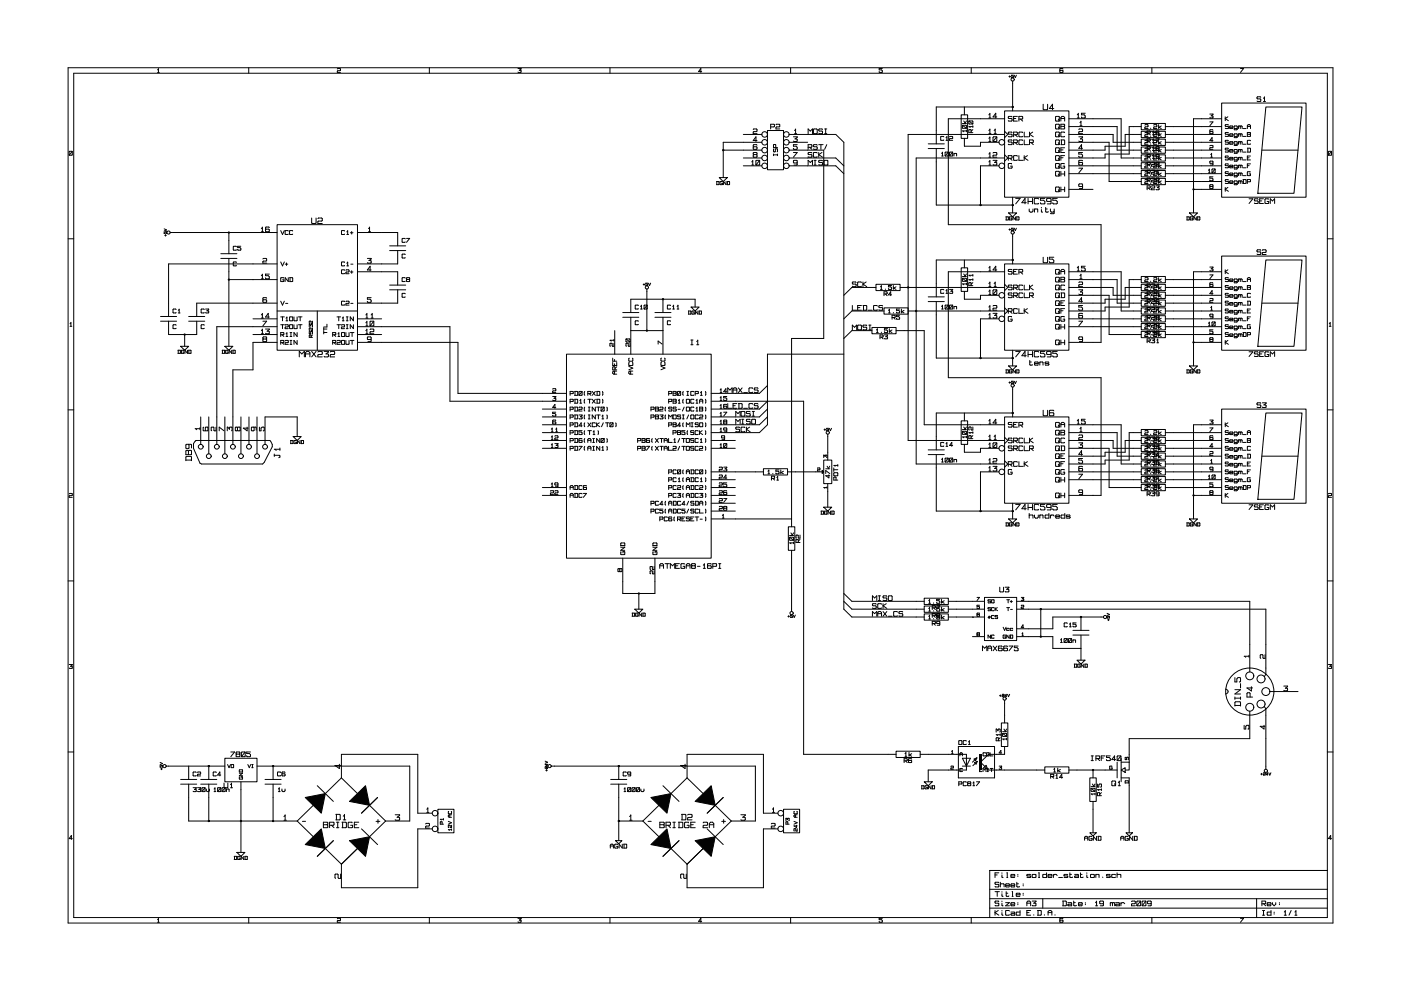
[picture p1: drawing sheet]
<svg xmlns="http://www.w3.org/2000/svg" width="297mm" height="210mm" viewBox="0 0 297 210" stroke-linecap="round" stroke-linejoin="round" font-family="sans-serif">
<g fill="none" stroke="#000" stroke-width=".21">
<path d="M14.4 14.4h268.2v181.3h-268.2zM15.6 15.5h265.8v179h-265.8zM33.4 15.4h.4M33.6 14.5v.9M33.6 14.6l-.2 .2M52.7 14.4v1.1M71.5 14.6h.7l-.1 .4-.6 .1v.3h.7M91 14.4v1.1M109.8 14.5h.7l-.4 .4 .4 .1v.3h-.7M129.3 14.4v1.1M148.8 15.2h-.7l.5-.7v.9M167.6 14.4v1.1"/>
<path d="M187.1 14.5h-.7v.3h.5l.2 .5-.6 .1-.1-.2M205.9 14.4v1.1M213.9 16.2h.4M214.1 16.1v.3M214.7 17.2v6.3M214.9 15.9h-.4v.2h.3l.1 .3-.4-.1M215 15.9l.3 .5 .2-.5M225.4 14.6h-.7v.7l.6 .1v-.5l-.6 .1M244.2 14.4v1.1M263 14.5h.7l-.7 .9M14.7 32.2h.6v.6h-.6zM15.3 32.1l-.6 .8"/>
<path d="M151.9 38.5l.5 .1v.5l-.5 .1M152 38.5v.7M152.5 37.7h1.7l-.9 .8zM153.1 38.6h-.4v.6l.5-.1v-.2h-.2M153.3 31.8h8.2M153.9 38.5v.7l-.5-.7v.7M154.2 38.5l.5 .1v.5l-.5 .1M154.2 38.5v.7M157.6 35.2h3.9M157.6 28.5h3.9M157.6 33.5h3.9M159.4 35h.4"/>
<path d="M159.6 34v1M159.6 34.1l-.2 .2M159.7 27.5l.1-.2 .7 .2-.1 .4-.7 .1v.3h.8M159.8 32.8l-.1 .1 .1 .4 .7-.1-.1-.4M159.8 32.8h.6M159.8 32.8l-.1-.1 .1-.4h.6l.1 .1-.1 .4M160.3 34.1l.6-.1 .2 .9h-.8zM160.5 30.8l-.1-.1-.7 .1v.8l.7 .1 .1-.1-.1-.5-.7 .1M160.5 29.8h-.8l.6-.8v1M161.1 34l-.8 1M161.5 30.2h-8.2v7.5M162.7 27.7h3.4v8.3h-3.4z"/>
<path d="M163.4 26.9h.7l.1-.4-.8-.2v1M164 32.8h.8M164 32.6v.4M164.1 31.5l-.1 .6 .3 .1 .1-.6 .4-.1v.7M164.5 31.3v-.6l-.4-.1-.1 .7h.8M164.5 26.5l.1-.2 .7 .2-.1 .4-.7 .1v.3h.8M164.8 32.6v.4M167.3 31.8h7.3v40h-6.8v39.9M167.3 35.2h9.9l1.7 1.6M167.3 28.5h9.9l1.7 1.7v99l1.7 1.6h15.4M167.3 33.5h9.9l1.7 1.7M167.3 30.2h3.9"/>
<path d="M168.2 32.3h.8l-.8 1M168.2 29h.8l-.4 .5 .4 .1v.3h-.8M168.5 28.3h.4M168.7 27.3v1M168.7 27.5l-.2 .2M169 30.7h-.8v.3h.6l.2 .2v.4l-.7 .1-.1-.3M169 34.4l-.7 .2-.1-.2 .1-.4 .7 .1v.8l-.7 .1M171.3 28.3v-1l.5 .5 .5-.5v1M171.3 31.2h.7l.1-.4-.8-.1v1M171.3 35v-1l.5 .4 .5-.4v1M171.7 31.2l.4 .5M172.1 32.4l-.6-.1-.2 .4 .7 .1 .1 .4h-.8"/>
<path d="M172.5 27.5l.6-.2 .2 .9h-.8zM172.6 35h.4M172.6 34h.4M172.8 34v1M173.3 32.4l-.2-.1-.6 .1v.8h.8M173.3 30.8l-.7-.1-.1 .3 .6 .1 .2 .5h-.8M173.6 32.3v1M173.6 30.7h.9M174 30.7v1M174.3 32.3l-.7 .5 .8 .5M174.4 34.1l-.1-.1-.7 .1 .1 .3 .7 .2-.1 .4-.7-.1M174.4 27.5l-.1-.2-.7 .2 .1 .3 .7 .1-.1 .4-.7-.1"/>
<path d="M174.7 34.1l.7-.1 .1 .9h-.8zM174.8 27.3h.5M174.8 28.3h.5M175.1 27.3v1M175.3 30.7l-.5 1M196.8 31.5h3.4M196.8 30.5h3.4M198.5 31.5v12h16.2M199.6 33.1h.4M199.8 32.2v.9M199.8 32.3l-.2 .2M200.1 29h-.7v.7h.7"/>
<path d="M200.6 29.8h.3M200.8 28.9v.9M200.8 29l-.2 .2M201 32.3h-.6v.7h.6M201 32.2l-.6 .9M201.3 32.3h.7v.7h-.7zM201.3 29h.7l-.1 .4-.6 .1v.3h.7M202 32.2l-.7 .9M202.3 32.5v.6M202.3 32.6l.4-.1 .1 .6M203.8 24.3h1.4v5h-1.4zM204 27.8h.9"/>
<path d="M204 26.7l.8-.1 .1 .5-.8 .1zM204 26.6l.9 .6M204 26.2h.9M204.1 27.8l.2 .1M204.3 25.6l.3 .5M204.5 29.3v1.7h3.4v-.8h3.9M204.5 22.7v1.6M204.6 26.1v.1M204.9 27.6v.3M204.9 25.6l-.3 .5M205.4 26.8h.9M205.4 25.7l.8-.1 .1 .6-.8 .1z"/>
<path d="M205.4 25.6l.9 .7M205.5 26.8l.2 .2M205.9 28.1v-.5l-.4-.1-.1 .6h.9M206.3 26.7v.3M206.3 27.5l-.4 .3M209.7 35h.4M209.7 33.3h.4M209.7 28.3h.4M209.7 30h.4M209.7 25h.4M209.9 32.4l-.2 .3M209.9 24v1"/>
<path d="M209.9 27.3v1M209.9 29v1M209.9 32.3v1M209.9 34v1M209.9 34.1l-.2 .2M209.9 29.1l-.2 .2M209.9 24.1l-.2 .2M209.9 27.5l-.2 .2M210.5 32.4l.2-.1 .6 .1-.1 .5-.7 .1v.3h.8M210.5 34h.8l-.4 .4h.3l.1 .5h-.8M210.5 29.1l.7-.1 .1 .9h-.8zM210.8 28.3h.4"/>
<path d="M211 27.3v1M211 27.5l-.2 .2M211.3 24.8h-.8l.6-.8v1M211.3 29l-.8 1M211.8 35.2h-3.9v8.3M213 23.5h13.6v18.3h-13.6zM213 28.5h-20.5v64.9h20.5M213 33.5h-18.8v64.9h18.8M213 25.2h-11.9v22.4h32.3v25h-6.8M213 32.8l.7 .7-.7 .7M213 27.8l.7 .7-.7 .7M213.8 33.6h.7l.1-.5-.8-.1v1"/>
<path d="M214.1 33.6l.5 .4M214.5 34.8v-.1l-.7 .1v.8l.7 .1 .1-.5h-.4M214.6 29.8l-.7-.1-.1 .3 .7 .1 .1 .5h-.8M214.6 28.1l-.7-.1-.1 .3 .7 .2 .1 .4h-.8M214.6 24.8l-.7-.1-.1 .3 .7 .1 .1 .5h-.8M214.7 22.7h-16.2v7.8M214.9 30.2h.7l.1-.4-.8-.1v1M214.9 28.6h.7l.1-.5-.8-.1v1M214.9 25.1h.5M215.2 30.2l.5 .5M215.2 28.6l.5 .4M215.7 33.1l-.1-.1-.7 .1v.8h.8"/>
<path d="M215.7 24.7h-.8v1h.8M216 33v1h.9M216 25.2h.7l.1-.4-.8-.1v1M216.4 25.2l.4 .5M216.8 29.8l-.1-.1-.7 .1v.8h.8M216.8 28.1l-.1-.1-.7 .1v.8h.8M217.2 29.7v1h.9M217.2 28v1h.9M217.2 33v1M217.8 33l-.6 .4 .8 .6M218.3 28v1M218.3 30.2h.7l.1-.4-.8-.1v1"/>
<path d="M218.6 30.2l.5 .5M219 28l-.7 .5 .8 .5M221.2 22.1v1l.1 .2 .8-.2v-1M223.4 23h-.9l.7-.9v1.2M223.8 33.1l.1-.1 .7 .1v.8h-.8zM223.8 31.4l.1-.1 .7 .1v.8h-.8zM223.8 29.8l.1-.1 .7 .1v.8h-.8zM223.8 26.5l.1-.2 .7 .2v.7h-.8zM223.8 28.1l.1-.1 .7 .1v.8h-.8zM223.8 39.8l.1-.1 .7 .1v.8h-.8zM223.8 24.8l.1-.1 .7 .1v.8h-.8zM223.8 34.8l.1-.1 .7 .1v.8h-.8z"/>
<path d="M223.8 36.4l.1-.1 .7 .1v.8h-.8zM224.4 36.9l.2 .4M224.4 35.2l.2 .5M224.4 33.6l.2 .4M224.4 31.9l.2 .4M224.4 30.2l.2 .5M224.4 28.6l.2 .4M224.4 26.9l.2 .4M224.4 25.2l.2 .5M224.9 29.7l.8 .1v.8l-.8 .1M224.9 26.3l.8 .2-.1 .8h-.7zM224.9 25.7v-.8l.3-.2h.3l.2 .2v.8"/>
<path d="M224.9 36.3v1M224.9 39.7v1M224.9 36.9h.8M224.9 33.4h.5M224.9 31.8h.5M224.9 26.8h.7M224.9 25.1h.8M225 29.7v1M225.6 34.8v-.1l-.7 .1v.8l.7 .1 .1-.5h-.3M225.7 31.3h-.8v1h.8M225.7 28.1l-.1-.1-.7 .1v.8h.8M225.7 36.3v1"/>
<path d="M225.7 39.7v1M225.7 33h-.8v1M226.6 26.8h10.3v5h5.1M226.6 35.2h15.4M226.6 28.5h9.4v1.7h6M226.6 25.2h11.1v8.3h4.3M226.6 30.2h8.6v8.3h6.8M226.6 36.8h15.4M228.4 25h.4M228.6 24v1M228.6 24.1l-.2 .2M228.7 27.5l.1-.2 .7 .2-.1 .4-.7 .1v.3h.8"/>
<path d="M228.7 29h.8l-.4 .5h.3l.1 .4h-.8M228.7 35.7h.8l-.8 1M229 26.7h.4M229.2 25.7v1M229.2 25.8l-.2 .2M229.5 32.3h-.8v.4h.6l.2 .2v.3l-.7 .1-.1-.2M229.5 34.1l-.1-.1-.7 .1v.8l.7 .1 .1-.1-.1-.5-.7 .2M229.5 39.4l-.7 .2-.1-.2 .1-.4 .7 .1v.8l-.7 .1M229.5 31.4h-.8l.6-.7v1M230.1 24h-.8v.3h.6l.2 .3v.3l-.7 .1-.1-.2M242 37.8h5.1v1.4h-5.1zM242 36.2h5.1v1.3h-5.1z"/>
<path d="M242 34.5h5.1v1.3h-5.1zM242 32.8h5.1v1.4h-5.1zM242 31.2h5.1v1.3h-5.1zM242 29.5h5.1v1.3h-5.1zM242 27.8h5.1v1.4h-5.1zM242 26.2h5.1v1.3h-5.1zM242 28.5h-3.4v2.5h-4.3v.8h-7.7M242 26.8h-2.6v5.9h-5.1v.8h-7.7M242.7 26.5h.7l-.1 .4-.6 .1v.3h.7M242.7 28.2h.7l-.1 .4-.6 .1v.2h.7M242.7 29.9h.7l-.1 .3-.6 .1v.3h.7M242.7 31.5h.7l-.1 .4-.6 .1v.2h.7"/>
<path d="M242.7 33.2h.7l-.1 .3-.6 .1v.3h.7M242.7 34.8h.7l-.1 .4-.6 .1v.3h.7M242.7 36.5h.7l-.1 .4-.6 .1v.2h.7M242.7 38.2h.7l-.1 .3-.6 .1v.3h.7M243.2 33.2h.6l.1-.4-.7-.1v.9M243.2 28.2h.6l.1-.3-.7-.1v.8M243.2 31.5h.6l.1-.3-.7-.1v.8M243.2 29.9h.6l.1-.4-.7-.1v.9M243.2 34.9h.6l.1-.4-.7-.1v.8M243.2 36.5h.6l.1-.3-.7-.1v.8M243.2 38.2h.6l.1-.4-.7-.1v.9M243.2 39.9h.6l.1-.4-.7-.1v.8"/>
<path d="M243.5 39.9l.4 .3M243.5 38.2l.4 .4M243.5 36.5l.4 .4M243.5 34.9l.4 .3M243.5 33.2l.4 .4M243.5 31.5l.4 .4M243.5 29.9l.4 .4M243.5 28.2l.4 .4M244 27.2v.1M244 28.8v.1M244 30.5v.1M244 32.2h.1"/>
<path d="M244 33.8v.1M244 35.5v.1M244 37.2h.1M244 38.8v.1M244.1 34.5h.7l-.1 .4-.6 .1v.2h.7M244.1 36.2h.7v.3h-.5l-.2 .4 1.2-.1-.1-.4-.6 .1M244.1 37.8h.7l-.1 .4-.6 .1v.3h.7M244.1 39.5h.7l-.1 .4-.6 .1v.2h.7M244.3 33.6h.4M244.3 30.3h.4M244.5 27.8v.8M244.5 29.4v.9"/>
<path d="M244.5 31.1v.8M244.5 32.7v.9M244.5 32.8l-.2 .2M244.5 31.2l-.2 .2M244.5 29.5l-.2 .2M244.5 27.9l-.2 .1M244.6 26.5h.7l-.1 .4-.6 .1v.3h.7M244.6 29.9h.7v.2l-.6 .1-.1 .4h.7M244.6 33.2h.7l-.1 .3-.6 .1v.3h.7M244.6 34.8h.7l-.1 .4-.6 .1v.3h.7M244.6 38.2h.7l-.1 .3-.6 .1v.3h.7M244.6 28.2l.6-.1v.5"/>
<path d="M244.6 31.5l.6-.1v.5M244.7 28.6l-.1 .3h.7M244.7 31.9l-.1 .3h.7M244.7 36.9l-.1 .3h.7M245.1 28.2l.5-.1 .2 .4-1.5 .1M245.1 34.5h.7v.7h-.7zM245.1 37.8h.7l-.2 .4-.5 .1v.3h.7M245.1 39.4h.7l-.4 .4 .4 .1v.3h-.7M245.1 29.4h.7l-.7 .9M245.2 31.5v-.4h.4v.4M245.2 31.5v.4M245.2 31.5h.4"/>
<path d="M245.3 36.9h.3M245.5 36.1v.8M245.5 36.2l-.2 .2M245.6 31.5v.4h-1.3M245.6 26.4v.9M245.6 28.1v.8M245.6 29.8v.8M245.6 31.4v.8M245.6 33.1v.8M245.6 34.7v.9M245.6 36.4v.8M245.6 38.1v.8"/>
<path d="M245.6 38.6h.1M245.6 37h.1M245.6 35.3h.1M245.6 33.6h.1M245.6 32h.1M245.6 30.3h.1M245.6 28.7h.1M245.6 27h.1M245.7 38.6l.5 .3M245.7 37l.5 .2M245.7 35.3l.5 .3M245.7 33.6l.5 .3"/>
<path d="M245.7 32l.5 .2M245.7 30.3l.5 .3M245.7 28.7l.5 .2M245.7 27l.5 .3M245.8 33.1l-.6 .1v-.5l.6 .1v.7l-.6 .1M245.8 27.9h-.7l.1 .7M245.8 34.4l-.7 .8M246.2 38.4l-.5 .2M246.2 36.7l-.5 .3M246.2 35l-.5 .3M246.2 33.4l-.5 .2M246.2 31.7l-.5 .3"/>
<path d="M246.2 30l-.5 .3M246.2 28.4l-.5 .3M246.2 26.7l-.5 .3M247.1 31.8h11.9M247.1 35.2h11.9M247.1 28.5h11.9M247.1 33.5h11.9M247.1 36.8h11.9M247.1 26.8h11.9M247.1 30.2h11.9M247.1 38.5h11.9M256.2 36.7h.4"/>
<path d="M256.4 35.8v.9M256.4 35.9l-.2 .2M256.5 30.9h.7l-.1 .4-.6 .1v.3h.7M256.5 24.2h.7l-.4 .4h.4v.3h-.7M256.5 25.8h.7l-.7 .9M256.6 39.5v-.3h.5v.3M256.6 39.5v.5l.6-.1-.1-.4M256.6 39.5h.5M256.7 33.3h.4M256.9 32.5v.8M256.9 32.6l-.2 .2M257 35.9h.6v.7h-.6z"/>
<path d="M257.2 34.5l-.6 .1v-.4l.6 .1v.6l-.6 .1M257.2 27.6h-.7v.7h.6v-.4l-.6 .1M257.2 37.5h-.7v.3h.5l.2 .4-.6 .1-.1-.2M257.2 29.8h-.7l.5-.6v.8M257.6 35.8l-.6 .9M259 21.9h17.9v19.9h-17.9zM259 25.2h-6v19.9M259.8 24.8v.8M259.8 39.7v.9M260.3 39.7l-.5 .4 .6 .5M260.3 24.8l-.5 .3 .6 .5M260.4 34.8l-.5-.1-.1 .3 .5 .1 .1 .4h-.6"/>
<path d="M260.4 26.5l-.5-.1-.1 .3 .5 .1 .1 .4h-.6M260.4 29.9l-.5-.1-.1 .2 .5 .1 .1 .4h-.6M260.4 28.2l-.5-.1-.1 .3 .5 .1 .1 .3h-.6M260.4 31.5l-.5-.1-.1 .3 .5 .1 .1 .4h-.6M260.4 33.2l-.5-.1-.1 .3 .5 .1 .1 .3h-.6M260.4 36.5h-.6l.1 .3 .5 .1-.1 .3h-.5M260.4 38.2l-.5-.1-.1 .3 .5 .1 .1 .3h-.6M260.7 33.6h.7l-.1-.2h-.5l-.1 .4h.7M260.7 28.7h.7l-.1-.3h-.5l-.1 .4h.7M260.7 38.6h.7l-.1-.2h-.5l-.1 .4h.7M260.7 27h.7l-.1-.3h-.5l-.1 .5h.7M260.7 30.3h.7l-.1-.3h-.5l-.1 .5h.7"/>
<path d="M260.7 32h.7l-.1-.3h-.5l-.1 .5h.7M260.7 35.3h.7l-.1-.3h-.5l-.1 .5h.7M260.7 37h.7l-.1-.3h-.5l-.1 .5h.7M262.3 33.8h-.6l.1-.4 .5 .1v.6h-.6M262.3 28.8h-.6l.1-.4 .5 .1v.6h-.6M262.3 38.8h-.6l.1-.4 .5 .1v.6h-.6M262.3 37.2h-.6l.1-.5 .5 .1v.6h-.6M262.3 27.2h-.6l.1-.5 .5 .1v.6h-.6M262.3 30.5h-.6l.1-.5 .5 .1v.7h-.6M262.3 32.2h-.6l.1-.5 .5 .1v.6h-.6M262.3 35.5h-.6l.1-.5 .5 .1v.7h-.6M262.6 33.5h.4"/>
<path d="M262.6 28.5h.4M262.6 36.8h.4M262.6 26.7v.6M262.6 28.4v.5M262.6 30v.6M262.6 31.7v.5M262.6 33.4v.5M262.6 35v.6M262.6 36.7v.5M262.6 38.4v.5M262.6 38.5h.4M262.6 35.1h.4"/>
<path d="M262.6 31.8h.4M262.6 30.1h.4M262.6 26.8h.4M263 33.5h.4v.4M263 28.5h.4v.4M263 26.8v.5M263 28.5v.4M263 30.1v.5M263 31.8v.4M263 33.5v.4M263 35.1v.5M263 36.8v.4"/>
<path d="M263 38.5v.4M263 26.8h.4v.5M263 30.1h.4v.5M263 31.8h.4v.4M263 35.1h.4v.5M263 36.8h.4v.4M263 38.5h.4v.4M263.5 38.1l.7 .1v.6l-.7 .1M263.5 37.2h.7M263.5 35.6h.7M263.5 33.9h.7M263.5 32.2h.7"/>
<path d="M263.5 30.6h.7M263.5 28.9h.7M263.5 27.3h.7M263.6 38.1v.8M264.5 35.1h.3M264.5 26.8h.6M264.5 27.3v-.7l.2-.2h.2l.2 .2v.7M264.5 28.1l.6 .1-.1 .7h-.5zM264.5 38.5h.5l.1-.3-.6-.1v.8M264.5 31.4l.6 .1v.7h-.6M264.5 33.5h.3M264.5 28.5h.5"/>
<path d="M264.6 31.4v.8M265 36.5h-.5v.7h.6v-.3h-.3M265.1 29.9h-.6v.6h.6M265.1 33.1h-.6v.8h.6M265.1 34.7h-.6v.9M267.3 20.6l-.1-.1-.7 .1 .1 .4 .7 .1-.1 .4-.7-.1M267.5 31.8h7.7M267.9 21.5h.4M268.1 20.5v1M268.1 20.6l-.2 .3M268.4 22.7h7.7l-1.7 18.3h-7.7zM281.6 32.2h.7v.6h-.7z"/>
<path d="M282.3 32.1l-.7 .8M14.4 50.6h1.2M34.8 49.1v.4h.2l.1-.4h.2l-.1 .4M34.8 48.5l.5 .3-.5 .2M34.9 49.9h.4M35.1 49.7v.4M36.1 49.3h22.7M46.8 53.8h3.4M46.8 54.8h3.4M48.5 49.3v4.5M48.5 54.8v18.6M48.5 59.3h10.3"/>
<path d="M50.1 52.3h-.6v.7h.6M50.1 55.6h-.6v.7h.6M51.1 52.2h-.7v.3h.5l.2 .2v.3h-.6l-.1-.1M55.4 49.1h.5M55.4 59.1h.5M55.6 48.1v1M55.6 58.1v1M55.6 58.2l-.2 .3M55.6 48.3l-.2 .2M55.7 54.9l.2-.1 .6 .1-.1 .5-.7 .1v.3h.8M57.1 48.3l-.1-.2-.7 .2v.7l.7 .1 .1-.1-.1-.4-.7 .1M57.1 58.1h-.8v.4h.6l.2 .2v.3l-.7 .1-.1-.2"/>
<path d="M58.8 47.6h17v26.7h-17zM58.8 56h-23.1v11.1M59.5 55.5l.4 .9 .4-.9M59.5 48.9l.4 .8 .4-.8M60.1 59h-.6v.6l.6 .1 .1-.4h-.3M60.5 56h.5M60.7 55.7v.6M61.1 49h-.6v.6h.6M61.1 58.9v.8l-.6-.8v.8M61.4 58.9l.7 .1v.6l-.7 .1M61.5 58.9v.8M62.1 49h-.7v.6h.7"/>
<path d="M66.1 46.2v1.1l.1 .1 .8-.1v-1.1M67.4 46.4l.1-.2h.7l.1 .2-.1 .5h-.7l-.1 .1v.4h.9M73.1 49h-.7v.6h.7M73.1 55.6h-.7v.7h.7M73.1 57.3h-.7v.7h.7M73.3 57.3h.7l-.1 .4-.6 .1v.2h.7M73.5 56.4h.4M73.5 49.7h.4M73.7 48.9v.8M73.7 55.5v.9M73.7 55.6l-.2 .2M73.7 49l-.2 .2"/>
<path d="M74.3 57.7h.5M74.3 49.4h.5M74.4 56h.4M74.6 49.1v.5M74.6 57.4v.6M75.8 49.3h8.5v2.8M75.8 57.6h8.5v2.8M77.9 54.8h.8l-.5 .4h.4l.1 .5h-.8M78.1 49.1h.5M78.4 48.1v1M78.4 48.3l-.3 .2M78.7 57.2h-.8l.6-.7v1"/>
<path d="M82.6 52.1h3.4M82.6 53.1h3.4M84.3 53.1v2.9h-8.5M85.9 59h-.6v.6h.6M85.9 50.6h-.6v.7h.6M85.9 54h-.6v.6h.6M86.2 50.5h.7l-.7 .9M86.3 59.3h.5M86.3 59.3v-.4h.5v.4M86.3 59.3v.4l.6-.1-.1-.3M181.5 59.9l-.1-.1-.7 .1 .1 .3 .7 .1-.1 .5-.7-.1M182.6 59.9l-.1-.1-.7 .1v.8h.8"/>
<path d="M183 59.8v1M183.6 59.8l-.6 .4 .8 .6M203.8 56.8h1.4v5h-1.4zM204 59.1l.8-.1 .1 .5-.8 .1zM204 59l.9 .6M204 58.6h.9M204.3 58.1l.3 .5M204.5 55.1v1.7M204.6 58.6h.1M204.9 58.1l-.3 .5M205.4 59.3h.9M205.4 58.4h.9"/>
<path d="M205.5 59.3l.2 .2M205.5 58.4l.2 .2M206.3 58.2v.4M206.3 59.1v.4M206.3 59.9l-.4 .4M209.7 57.5h.4M209.9 56.5v1M209.9 59.8v1M209.9 59.9l-.2 .2M209.9 56.6l-.2 .2M211 59.8v1M211 59.9l-.2 .2"/>
<path d="M211.3 57.2h-.8l.6-.7v1M213 56h13.6v18.3h-13.6zM213 57.6h-11.9v22.5h32.3v24.9h-6.8M213.3 46l.5 .1v.5h-.5M213.3 46v.6M213.8 45.1h1.8l-.9 .9zM213.9 48.7h.4M214.1 48.5v.3M214.5 46.1h-.5l.1 .5h.4v-.2h-.2M214.6 57.2l-.1-.1-.7 .1 .1 .4h.6l.1 .4h-.8M214.7 49.6v6.4M214.7 41.8v3.3"/>
<path d="M214.7 55.1h-16.2v7.8M214.9 48.4h-.4v.2h.3l.1 .2h-.4M214.9 57.6h.5M215 48.4l.3 .5 .2-.5M215.3 46v.6l-.5-.6v.6M215.3 42.1h1l-1 1.1M215.5 46l.5 .1v.5h-.5M215.6 46v.6M215.7 57.1h-.8v1h.8M216 57.7h.7l.1-.5-.8-.1v1M216.4 57.7l.4 .4M217.6 43h-.9l.6-.9v1.1"/>
<path d="M218 42.1v1.1M218 42.7h.9M218.2 44.3v.5l.2 .2h.4l.2-.2v-.5M218.9 42.1v1.1M219.3 44.4l.6-.1 .1 .7M219.3 44.3v.7M220.2 42.2l-.1-.1h-.7l-.1 .1v.9l.1 .1 .8-.1M220.8 44.4v.5l.2 .1M220.8 44v.1M221.2 54.5v1.1l.1 .1 .8-.1v-1.1M221.5 42.1h-.9v.4h.7l.2 .2v.4l-.8 .1-.1-.2M221.7 44v.9h.6"/>
<path d="M221.7 44.3h.3M222.7 44.3v.5l.2 .2h.4l.2-.2M222.8 42.6l-.8 .1-.1-.1 .1-.5h.7l.1 .1v.9l-.8 .1M223.4 54.5h-.9v.4h.7l.2 .3v.4l-.8 .1-.1-.2M223.5 44.3v.9l-.1 .1-.7-.1M223.8 58.9l.7-.1 .1 .9h-.8zM223.8 57.2l.1-.1 .7 .1v.8h-.8zM224.2 42.1h-1v.4h.7l.3 .2v.4l-.8 .1-.2-.2M224.4 59.4l.2 .4M224.4 57.7l.2 .4M224.4 40.2l.2 .5M224.9 59.2h.7"/>
<path d="M224.9 58.1v-.7l.3-.3h.3l.2 .3v.7M224.9 58.8l.8 .1-.1 .9h-.7zM224.9 57.6h.8M224.9 40.2h.8M226.6 59.3h10.3v5h5.1M226.6 57.6h11.1v8.3h4.3M226.6 40.2h5.1M228.4 57.5h.4M228.6 56.5v1M228.6 56.6l-.2 .2M228.7 59.9l.1-.1 .7 .1-.1 .4-.7 .1v.4h.8M229 59.1h.4"/>
<path d="M229.2 58.1v1M229.2 58.2l-.2 .3M230.1 56.5h-.8v.3h.6l.2 .2v.4l-.7 .1-.1-.3M242 58.6h5.1v1.3h-5.1zM242 59.3h-2.6v5.8h-5.1v.8h-7.7M242.7 59h.7l-.1 .3-.6 .1v.3h.7M244 59.6v.1M244.6 59h.7l-.1 .3-.6 .1v.3h.7M245.6 58.9v.8M245.6 59.4h.1M245.7 59.4l.5 .3M246.2 59.2l-.5 .2"/>
<path d="M247.1 59.3h11.9M251.6 46l.5 .1v.5h-.5M251.7 46v.6M252.2 45.1h1.7l-.9 .9zM252.8 46.1h-.4v.5h.5v-.2h-.2M253 40.2h6M253.6 46v.6l-.5-.6v.6M253.9 46l.5 .1v.5h-.5M253.9 46v.6M256.5 56.6h.7l-.4 .4 .4 .1v.3h-.7M256.5 58.3h.7l-.7 .8M259 54.3h17.9v20h-17.9z"/>
<path d="M259 57.6h-6v20M259.8 57.2v.8M260.3 57.2l-.5 .4 .6 .4M260.4 59l-.5-.1-.1 .3 .5 .1 .1 .3h-.6M260.7 59.4h.7l-.1-.2h-.5l-.1 .4h.7M262.3 59.6h-.6l.1-.4 .5 .1v.6h-.6M262.6 59.2v.5M262.6 59.3h.4M263 59.3v.4M263 59.3h.4v.4M263.5 59.7h.7M264.5 59.3h.6"/>
<path d="M264.5 59.7v-.6l.2-.2h.2l.2 .2v.6M264.8 42.1h.8l-.8 1M266.7 42.3l-.6-.2-.2 .4 .7 .1 .1 .4h-.8M267.1 42.6h.4M267.3 53.1l-.1-.1-.7 .1 .1 .3 .7 .1-.1 .5-.7-.1M267.6 53.1l.2-.1 .6 .1v.3l-.6 .1-.2 .5h.8M267.9 42.1h-.8v1h.8M268.4 55.1h7.7l-1.7 18.3h-7.7zM268.9 42.3v-.2l-.7 .2v.7l.7 .1 .1-.4h-.3M269.3 43.1v-1l.5 .5 .4-.5v1M281.4 50.6h1.2M14.8 69.2h.4"/>
<path d="M15 68.4v.8M15 68.5l-.2 .1M34 67.1h3.4M34 68.1h3.4M35.7 68.1v2.8h6v-2.8M37.3 65.6h-.6v.7h.6M37.3 68.9h-.6v.7h.6M37.7 74.3h.5v.6h-.5M37.8 74.3v.6M37.8 66.4h.4M38 65.5v.9M38 65.6l-.2 .2"/>
<path d="M38.3 73.4h1.7l-.8 .9zM38.9 74.3h-.4v.6h.5v-.3h-.2M39.2 70.9v2.5M39.7 74.3v.6l-.5-.6v.6M40 74.3h.5v.6h-.5M40 67.1h3.4M40 68.1h3.4M40 74.3v.6M43.3 65.6h-.7v.7h.7M43.3 68.9h-.7v.7h.7M43.6 65.5h.6l-.3 .4 .3 .1v.3h-.6M47.1 74.3h.5v.6h-.5"/>
<path d="M47.2 74.3v.6M47.7 73.4h1.7l-.9 .9zM48.3 74.3h-.5l.1 .6h.5v-.3h-.3M49.1 74.3v.6l-.5-.6v.6M49.3 74.3h.6v.6h-.6M49.4 74.3v.6M53.6 70.9h5.2M53.6 67.6h5.2M55.4 70.8h.5M55.4 67.4h.5M55.6 66.4v1M55.6 69.8v1"/>
<path d="M55.6 69.9l-.2 .2M55.6 66.6l-.2 .2M55.7 68.1h.8l-.8 1M55.9 71.9l-.2 .1 .2 .4 .6-.1-.1-.4M55.9 71.9l-.2-.1 .2-.4h.5l.1 .1-.1 .4M55.9 71.9h.5M56.3 69.8h.8l-.5 .4 .5 .1v.4h-.8M56.5 63.2l-.1-.1-.7 .1v.8l.7 .1 .1-.1-.1-.4-.7 .1M57.1 67.2h-.8l.6-.8v1M58.8 69.3h-12.8v24.9M58.8 64.3h-17.1v2.8M58.8 65.9h17"/>
<path d="M58.8 72.6h-5.2v5.8h-4.2v15.8M59.5 68.9h.8M59.5 71h.6l.1-.4-.7-.1v.8M59.5 72.6h.6l.1-.3-.7-.1v.8M59.5 67.2h.8M59.5 63.9l.4 .8 .4-.8M59.8 72.6l.4 .4M59.8 71l.4 .3M59.9 67.2v.8M59.9 68.9v.8M60.5 68.9h.6v.3l-.5 .1-.1 .4h.6M60.5 72.3h.6l-.1 .3-.5 .1v.3h.6"/>
<path d="M60.6 64.3h.4M60.6 68h.4M60.6 71.3h.4M60.8 67.2v.8M60.8 70.5v.8M60.8 70.6l-.2 .2M60.8 67.3l-.2 .2M61.4 68.9h.6l.1 .7h-.7zM61.4 67.3l.6-.1 .1 .7h-.7zM61.5 70.5h.4M61.5 71.3h.4M61.5 72.2h.4"/>
<path d="M61.5 73h.4M61.7 70.5v.8M61.7 72.2v.8M62.3 67.2l.1 .8 .6-.1v-.7M62.3 68.9l.1 .8 .6-.1v-.7M63 70.5v.8l-.7-.8v.8M63 72.2v.8l-.7-.8v.8M63.3 68.9h.7M63.3 67.2h.7M63.5 75.7v-1.2l.5 .5 .5-.5v1.2M63.6 67.2v.8M63.6 68.9v.8"/>
<path d="M64.8 75h.9M64.8 75.7v-.9l.2-.3h.4l.3 .3v.9M65.6 69.3v-.5l.3 .3v-.2l.3-.1v.5M65.7 70.3l-.1 .4 .2 .1 .1-.5h.3v.5M66 71.5v-.4l-.3-.1-.1 .5h.6M66.1 74.5l.9 1.2M66.2 69.5v.6l-.2-.1-.1-.5-.3 .1 .1 .5M66.2 68.1v.5l-.2-.1-.1-.4-.3 .1 .1 .4M66.2 71l-.2 .3M67 74.5l-.9 1.2M67.3 65.9v8.4M67.4 74.6l.1-.1h.7l.1 .1v.4l-.8 .2-.1 .5h.9"/>
<path d="M68.6 70.5h.7M68.6 69.8h.7M68.6 69.5v.6M68.6 70.2v.6M68.7 74.5h.9l-.5 .5 .5 .2v.4l-.1 .1-.8-.1M69.3 68.7v.6h-.7M70 74.6l.2-.1h.6l.2 .1-.2 .6h-.6l-.2 .1v.4h1M70.5 71h.6l.1-.4-.7-.1v.8M70.5 72.6h.6l.1-.3-.7-.1v.8M70.8 72.6l.4 .4M70.8 71l.4 .3M71.4 68.9h.8"/>
<path d="M71.4 67.2h.8M71.5 72.3h.6l-.1 .3-.5 .1v.3h.6M71.7 71.3h.3M71.8 67.2v.8M71.8 68.9v.8M71.8 70.5v.8M71.8 70.6l-.1 .2M72.4 68.9h.6v.3l-.5 .1-.1 .4h.6M72.4 70.6l.6-.1 .1 .8h-.7zM72.4 72.3h.7v.6h-.7zM72.6 68h.3M72.8 67.2v.8"/>
<path d="M72.8 67.3l-.2 .2M73.1 64h-.7v.6h.7M73.3 64h.7l-.1 .3-.6 .1v.3h.7M73.3 70.5l.1 .8h.6v-.8M73.3 72.2l.1 .8 .6-.1v-.7M73.4 68.9h.4M73.4 68h.4M73.4 69.7h.4M73.4 67.2h.4M73.6 67.2v.8M73.6 68.9v.8M74.3 70.5h.7"/>
<path d="M74.3 72.2h.7M74.4 64.3h.4M74.7 70.5v.8M74.7 72.2v.8M74.9 67.2v.8l-.6-.8v.8M74.9 68.9v.8l-.6-.8v.8M75.8 69.3h19.6v15.8h24.7M75.8 70.9h5.1M75.8 72.6h21.3v10.8h23M75.8 67.6h5.1M77.6 70.8h.4M77.6 69.1h.4"/>
<path d="M77.6 67.4h.4M77.8 66.4v1M77.8 68.1v1M77.8 69.8v1M77.8 69.9l-.2 .2M77.8 68.2l-.2 .2M77.8 66.6l-.2 .2M78.5 68.2l.6-.1 .2 .9h-.8zM78.5 69.9l.1-.1 .7 .1-.2 .4-.6 .1v.4h.8M78.7 63.1h-.8v.3h.6l.2 .3v.3l-.7 .1-.1-.2M78.7 71.9l-.7 .1-.1-.1 .1-.5 .7 .1v.8l-.7 .1M78.7 67.4h.4"/>
<path d="M78.9 66.4v1M78.9 66.6l-.2 .2M79.3 68.1l-.8 1M82.6 61.4h3.4M82.6 60.4h3.4M84.3 61.4v2.9h-8.5M85.9 62.3h-.6v.6h.6M120.1 75.1h30.7v43.2h-30.7zM129.3 72.1h.9M129.4 72.1l.2 .2M129.9 75.9v.7h.9M129.9 76.9v.6h.9v-.6"/>
<path d="M130.2 72.8v.6l-.4-.1-.1-.5-.4 .1 .1 .5M130.2 72v.3M130.3 76.2v.4M130.3 77.1v.4M130.3 78.7v.6M130.3 70.1v5M130.4 78.4v-.5l-.4-.1-.1 .6h.9M130.8 78.7h-.7l-.2 .2v.2l.2 .2h.7M130.8 77.8l-.4 .3M132 66.3h3.4M132 67.3h3.4M132.7 72l.8-.1 .1 .5-.8 .1z"/>
<path d="M132.7 71.9l.9 .6M133.3 77.7l.9 .4-.9 .3M133.4 76.9v.6h.7v-.6M133.4 75.9v.7h.7v-.7M133.6 72.8v.6l-.4-.1-.1-.5h-.3v.6M133.7 78.7v.6M133.7 70.1h6.9M133.7 67.3v7.8M134.2 78.7h-.7l-.2 .2v.2l.2 .2h.7M135.3 64.8h-.6v.6h.6M135.3 68.1h-.6v.7h.6M135.8 65.5h.4"/>
<path d="M136 64.7v.8M136 64.8l-.2 .2M136.4 60.3h.3M136.5 60.1v.4M136.6 64.8h.6v.6h-.6zM137.2 61.3v8.8M137.2 64.7l-.6 .8M137.3 60h-.4v.2l.4 .1v.2l-.4-.1M137.5 60l.2 .5 .3-.5M138.9 66.3h3.4M138.9 67.3h3.4M139.5 73v-.7l.9 .7"/>
<path d="M140.1 77.7l.9 .3-.9 .4M140.2 76.8v.7h.7v-.7M140.2 75.9v.7h.7v-.7M140.6 63.4v2.9M140.6 67.3v7.8M142.2 64.8h-.7v.6h.7M142.2 68.1h-.7v.7h.7M142.6 65.5h.4M142.8 64.7v.8M142.8 64.8l-.2 .2M143.6 65.5h.3M143.7 64.8l-.1 .2"/>
<path d="M143.7 64.7v.8M145.9 65.9l.6 .1v.5l-.6 .1M146 65.9v.7M146.5 72.1h.4M146.5 73.1h.4M146.5 65.1h1.7l-.8 .8zM146.7 72.1v1M147.2 66h-.5l.1 .6 .4-.1v-.2h-.2M147.4 65.1v-1.7h-13.7v2.9M147.7 73.1h.5M147.9 72.1v1M147.9 72.2l-.2 .2"/>
<path d="M148 65.9v.7l-.6-.7v.7M148.2 65.9l.5 .1v.5l-.5 .1M148.3 65.9v.7M178.9 75.1h-16.2v15l-1.7 1.6h-10.2M180.7 64.8v1h.9M180.7 69.9v-1l.5 .5 .4-.5v1M181.8 69l.2-.1 .6 .1v.8h-.8zM181.8 65.2h.5M182.6 64.8h-.8v1h.8M183 64.8l.8 .1v.8l-.8 .1M183.1 64.8v1M183.8 69l-.7-.1-.1 .4 .6 .1 .2 .4h-.8"/>
<path d="M184.1 65.8h.8M184.2 68.9h.5M184.2 69.9h.5M184.4 68.9v1M184.9 69.4h5.1v1.4h-5.1zM184.9 70.1h-4.3l-1.7 1.7M185.7 60.3h5.1v1.3h-5.1zM185.7 60.9h-5.1l-1.7 1.7M185.8 70.5h.4M186 64.9l-.1-.1-.7 .1v.8h.8M186 69.7v.8M186 69.8l-.2 .2"/>
<path d="M186.6 71.5h.5l.1-.4-.6-.1v.8M186.7 61.4h.4M186.9 71.5l.3 .3M186.9 60.5v.9M186.9 70.4v.1M186.9 60.6l-.2 .2M187.1 64.9l-.6-.1-.2 .3 .7 .1 .1 .5h-.8M187.4 65.3h5.1v1.3h-5.1zM187.4 65.9h-6.8l-1.7 1.7M187.4 62.3h.6l.1-.3-.7-.1v.8M187.5 71h.7l-.4 .4 .4 .1v.3h-.7M187.7 62.3l.4 .4"/>
<path d="M187.7 61.3v.1M188.2 69.7h-.7v.3h.5l.2 .1v.3l-.6 .1-.1-.2M188.4 66.4h.4M188.6 69.7v.8M188.6 70.2h.1M188.6 65.5v.9M188.6 65.6l-.2 .2M188.6 70.2l.5 .3M189 60.5h-.6v.3h.4l.2 .2v.3l-.5 .1-.1-.2M189 62.5h-.6l.4-.6v.8M189.1 70l-.5 .2M189.1 67.3h.6l.1-.3-.7-.1v.8"/>
<path d="M189.4 60.5v.9M189.4 61.1h.1M189.4 67.3l.4 .4M189.4 66.3v.1M189.5 61.1l.5 .3M190 60.8l-.5 .3M190 70.1h6v20h17M190.7 65.5h-.6v.3h.4l.2 .2v.3l-.5 .1-.1-.2M190.7 66.9h-.6v.2h.4l.2 .5-.5 .1-.1-.2M190.8 60.9h22.2M191.1 65.5v.9M191.1 66.1h.1"/>
<path d="M191.2 66.1l.5 .3M191.7 65.8l-.5 .3M192.5 65.9h20.5M196.8 63.9h3.4M196.8 62.9h3.4M198.5 63.9v12h16.2M199.6 65.5h.4M199.8 64.7v.8M199.8 64.8l-.2 .2M200.1 61.5h-.7v.6h.7M200.6 62.2h.3M200.8 61.4v.8"/>
<path d="M200.8 61.5l-.2 .1M201 64.8h-.6v.6h.6M201 64.7l-.6 .8M201.3 64.8h.7v.6h-.7zM201.3 61.4h.7l-.4 .3 .4 .1v.3h-.7M202 64.7l-.7 .8M202.3 65v.5M202.3 65.1l.4-.1 .1 .5M204 60.2h.9M204.1 60.2l.2 .2M204.5 61.8v1.6h3.4v-.8h3.9M204.9 60v.4"/>
<path d="M205.9 60.6v-.6l-.4-.1-.1 .7h.9M209.7 65.8h.4M209.7 60.8h.4M209.7 67.4h.4M209.7 62.4h.4M209.9 61.4v1M209.9 64.8v1M209.9 66.4v1M209.9 66.6l-.2 .2M209.9 64.9l-.2 .2M209.9 61.6l-.2 .2M210.5 64.9l.2-.1 .6 .1-.1 .4-.7 .1v.4h.8"/>
<path d="M210.5 61.6l.7-.2 .1 .9h-.8zM210.5 66.4h.8l-.4 .5h.3l.1 .4h-.8M210.8 60.8h.4M211.3 61.4l-.8 1M211.8 67.6h-3.9v8.3M213 65.3l.7 .6-.7 .7M213 60.3l.7 .6-.7 .7M213.3 78.4l.5 .1v.5l-.5 .1M213.3 78.4v.7M213.8 66h.7l.1-.4-.8-.2v1M213.8 77.6h1.8l-.9 .8zM214.1 66l.5 .4"/>
<path d="M214.5 67.2v-.1l-.7 .1v.8l.7 .1 .1-.4h-.4M214.5 78.5h-.5l.1 .6 .4-.1v-.2h-.2M214.6 60.6l-.1-.2-.7 .2 .1 .3h.6l.1 .4h-.8M214.6 62.2l-.7-.1-.1 .3 .7 .2 .1 .4h-.8M214.7 74.3v3.3M214.9 61h.7l.1-.4-.8-.2v1M214.9 62.7h.7l.1-.5-.8-.1v1M215.2 62.7l.5 .4M215.2 61l.5 .4M215.3 78.4v.7l-.5-.7v.7M215.3 74.5h1l-1 1.2M215.5 78.4l.5 .1v.5l-.5 .1"/>
<path d="M215.6 78.4v.7M215.7 65.6l-.1-.2-.7 .2v.7h.8M216 65.4v1h.9M216.8 60.6l-.1-.2-.7 .2v.7h.8M216.8 62.2l-.1-.1-.7 .1v.8h.8M217.2 60.4v1h.9M217.2 62.1v1h.9M217.2 65.4v1M217.6 75.4h-.9l.6-.9v1.2M217.8 65.4l-.6 .5 .8 .5M218 74.5v1.2M218 75.2h.9"/>
<path d="M218.3 60.4v1M218.3 62.7h.7l.1-.5-.8-.1v1M218.3 76.4v.9h.6M218.3 76.8h.4M218.6 62.7l.5 .4M218.9 74.5v1.2M219 60.4l-.7 .5 .8 .5M219.3 77.1h.8l-.1-.3h-.5l-.2 .5h.8M220.2 74.6l-.1-.1h-.7l-.1 .1v1l.1 .1 .8-.1M220.5 76.9l.5-.1 .1 .6M220.5 76.8v.6M221.5 74.5h-.9v.4h.7l.2 .3v.4l-.8 .1-.1-.3"/>
<path d="M222.4 76.9l-.7-.1-.1 .1 .1 .2h.6l.1 .2h-.8M222.8 75l-.8 .2-.1-.2 .1-.5h.7l.1 .1v1l-.8 .1M223.8 63.9l.1-.1 .7 .1v.8h-.8zM223.8 67.2l.7-.1 .1 .9h-.8zM223.8 72.2l.1-.1 .7 .1v.8h-.8zM223.8 60.6l.1-.2 .7 .2v.7h-.8zM223.8 62.2l.1-.1 .7 .1v.8h-.8zM223.8 65.6l.1-.2 .7 .2v.7h-.8zM223.8 68.9l.1-.1 .7 .1v.8h-.8zM224.2 74.5h-1v.4h.7l.3 .3v.4l-.8 .1-.2-.3M224.4 72.7l.2 .4M224.4 69.3l.2 .5"/>
<path d="M224.4 67.7l.2 .4M224.4 66l.2 .4M224.4 64.3l.2 .5M224.4 62.7l.2 .4M224.4 61l.2 .4M224.9 62.1l.8 .1v.8l-.8 .1M224.9 65.9h.5M224.9 68.8v1M224.9 72.1v1M224.9 72.7h.8M224.9 69.3h.8M224.9 64.2h.5"/>
<path d="M225 62.1v1M225.6 67.2v-.1l-.7 .1v.8l.7 .1 .1-.4h-.3M225.7 68.8v1M225.7 72.1v1M225.7 63.8h-.8v1h.8M225.7 60.6l-.1-.2-.7 .2v.7h.8M225.7 65.4h-.8v1M226.6 69.3h15.4M226.6 62.6h8.6v8.3h6.8M226.6 60.9h9.4v1.7h6M226.6 67.6h15.4M228.7 68.1h.8l-.8 1"/>
<path d="M228.7 61.4h.8l-.4 .5h.3l.1 .4h-.8M229.5 64.8h-.8v.3h.6l.2 .2v.4l-.7 .1-.1-.2M229.5 71.9l-.7 .1-.1-.1 .1-.5 .7 .1v.8l-.7 .1M229.5 66.6l-.1-.2-.7 .2v.7l.7 .1 .1-.1-.1-.4-.7 .1M229.5 63.9h-.8l.6-.8v1M242 70.3h5.1v1.3h-5.1zM242 68.6h5.1v1.3h-5.1zM242 66.9h5.1v1.4h-5.1zM242 65.3h5.1v1.3h-5.1zM242 63.6h5.1v1.3h-5.1zM242 61.9h5.1v1.4h-5.1zM242 60.3h5.1v1.3h-5.1z"/>
<path d="M242 60.9h-3.4v2.5h-4.3v.9h-7.7M242.7 65.6h.7v.3l-.6 .1-.1 .4h.7M242.7 64h.7l-.1 .3-.6 .1v.3h.7M242.7 68.9h.7l-.1 .4-.6 .1v.3h.7M242.7 67.3h.7l-.1 .4-.6 .1v.2h.7M242.7 60.6h.7l-.1 .4-.6 .1v.3h.7M242.7 70.6h.7l-.1 .4-.6 .1v.2h.7M242.7 62.3h.7l-.1 .4-.6 .1v.2h.7M243.2 70.6h.6l.1-.3-.7-.1v.8M243.2 60.7h.6l.1-.4-.7-.1v.8M243.2 69h.6l.1-.4-.7-.1v.8M243.2 72.3h.6l.1-.4-.7-.1v.9"/>
<path d="M243.2 67.3h.6l.1-.3-.7-.1v.8M243.2 62.3h.6l.1-.3-.7-.1v.8M243.2 64h.6l.1-.4-.7-.1v.9M243.2 65.7h.6l.1-.4-.7-.1v.8M243.5 62.3l.4 .4M243.5 72.3l.4 .4M243.5 70.6l.4 .4M243.5 69l.4 .3M243.5 67.3l.4 .4M243.5 65.7l.4 .3M243.5 64l.4 .4M243.5 60.7l.4 .3"/>
<path d="M244 61.3v.1M244 62.9v.1M244 64.6v.1M244 66.3v.1M244 67.9v.1M244 69.6v.1M244 71.3h.1M244.1 60.3h.7v.3l-.5 .1-.2 .3 1.2-.1-.1-.4-.6 .1M244.1 68.6h.7v.3l-.5 .1-.2 .3h1.5l.2-.7-.6-.1v.5l.6-.1M244.1 70.2h.7l-.4 .4h.4v.3h-.7M244.1 71.8h.7l-.4 .4 .4 .1v.3h-.7M244.1 67h.7l-.1 .3-.6 .1v.3h.7"/>
<path d="M244.1 62h.7l-.1 .3-.6 .1v.3h.7M244.1 63.6h.7v.3l-.5 .1-.2 .4 1.7-.1-.2-.4-.5 .1M244.1 65.3h.7l-.1 .4-.6 .1v.2h.7M244.6 65.6h.7l-.1 .4-.6 .1v.3h.7M244.6 68.9h.6v.4M244.6 70.6h.7l-.1 .4-.6 .1v.2h.7M244.6 62.3h.7l-.1 .4-.6 .1v.2h.7M244.6 64l.6-.1v.4M244.7 64.3l-.1 .4h.7M244.7 69.3l-.1 .4h.7M244.7 61l-.1 .4h.7M245.1 70.3h.7v.6h-.7z"/>
<path d="M245.1 67h.7v.6h-.7zM245.1 65.2h.7l-.7 .8M245.2 67.2l.1 .4-.6 .1-.1 .3h.7M245.3 72.7h.3M245.5 71.8v.9M245.5 71.9l-.2 .2M245.6 66.1h.1M245.6 61.1h.1M245.6 60.5v.9M245.6 62.2v.8M245.6 63.9v.8M245.6 65.5v.9"/>
<path d="M245.6 67.2v.8M245.6 68.9v.8M245.6 70.5v.8M245.6 71.1h.1M245.6 69.4h.1M245.6 67.2l-1 .1M245.6 67.8h.1M245.6 64.4h.1M245.6 62.8h.1M245.7 71.1l.5 .2M245.7 69.4l.5 .3M245.7 67.8l.5 .2"/>
<path d="M245.7 66.1l.5 .3M245.7 64.4l.5 .3M245.7 62.8l.5 .2M245.7 61.1l.5 .3M245.8 70.2l-.7 .8M245.8 61.9h-.7v.2h.5l.2 .2v.3l-.6 .1-.1-.2M245.8 63.6h-.7l.1 .8M245.8 60.8h-.7l.5-.6v.8M246.2 70.8l-.5 .3M246.2 69.1l-.5 .3M246.2 67.5l-.5 .3M246.2 65.8l-.5 .3"/>
<path d="M246.2 64.1l-.5 .3M246.2 62.5l-.5 .3M246.2 60.8l-.5 .3M247.1 69.3h11.9M247.1 70.9h11.9M247.1 64.3h11.9M247.1 60.9h11.9M247.1 65.9h11.9M247.1 62.6h11.9M247.1 67.6h11.9M251.6 78.4l.5 .1v.5l-.5 .1M251.7 78.4v.7"/>
<path d="M252.2 77.6h1.7l-.9 .8zM252.8 78.5h-.4v.6l.5-.1v-.2h-.2M253 72.6h6M253.6 78.4v.7l-.5-.7v.7M253.9 78.4l.5 .1v.5l-.5 .1M253.9 78.4v.7M256.2 69.1h.4M256.4 68.3v.8M256.4 68.4l-.2 .2M256.5 63.4h.7l-.1 .3-.6 .1v.3h.7M256.6 72v-.4h.5v.4M256.6 72v.4l.6-.1-.1-.3"/>
<path d="M256.6 72h.5M256.7 65.8h.4M256.9 65l-.2 .2M256.9 64.9v.9M257 68.4h.6v.6h-.6zM257.2 67l-.6 .1v-.5l.6 .1v.7h-.6M257.2 60h-.7v.7l.6 .1v-.5l-.6 .1M257.2 69.9h-.7v.3h.5l.2 .2v.3l-.6 .1-.1-.2M257.2 62.3h-.7l.5-.7v.8M257.6 68.3l-.6 .8M259.8 72.2v.8M260.3 72.2l-.5 .4 .6 .4"/>
<path d="M260.4 70.6l-.5-.1-.1 .3 .5 .1 .1 .4h-.6M260.4 62.3l-.5-.1-.1 .3 .5 .1 .1 .3h-.6M260.4 67.3l-.5-.1-.1 .3 .5 .1 .1 .3h-.6M260.4 65.6l-.5-.1-.1 .3 .5 .1 .1 .4h-.6M260.4 64h-.6l.1 .2 .5 .1-.1 .4-.5-.1M260.4 68.9h-.6l.1 .3 .5 .1-.1 .4-.5-.1M260.4 60.6h-.6l.1 .3 .5 .1-.1 .4-.5-.1M260.7 64.4h.7l-.1-.3h-.5l-.1 .5h.7M260.7 67.8h.7l-.1-.3h-.5l-.1 .4h.7M260.7 66.1h.7l-.1-.3h-.5l-.1 .5h.7M260.7 61.1h.7l-.1-.3h-.5l-.1 .5h.7M260.7 69.4h.7l-.1-.3h-.5l-.1 .5h.7"/>
<path d="M260.7 62.8h.7l-.1-.3h-.5l-.1 .4h.7M260.7 71.1h.7l-.1-.3h-.5l-.1 .5h.7M262.3 66.3h-.6l.1-.5 .5 .1v.6h-.6M262.3 64.6h-.6l.1-.5 .5 .1v.7h-.6M262.3 67.9h-.6l.1-.4 .5 .1v.6h-.6M262.3 61.3h-.6l.1-.5 .5 .1v.6h-.6M262.3 69.6h-.6l.1-.5 .5 .1v.7h-.6M262.3 62.9h-.6l.1-.4 .5 .1v.6h-.6M262.3 71.3h-.6l.1-.5 .5 .1v.6h-.6M262.6 69.2h.4M262.6 65.9h.4M262.6 60.9h.4"/>
<path d="M262.6 62.6h.4M262.6 60.8v.6M262.6 62.5v.5M262.6 64.1v.6M262.6 65.8v.6M262.6 67.5v.5M262.6 69.1v.6M262.6 70.8v.5M262.6 70.9h.4M262.6 67.6h.4M262.6 64.2h.4M263 65.9h.4v.5"/>
<path d="M263 60.9h.4v.5M263 62.6h.4v.4M263 60.9v.5M263 62.6v.4M263 64.2v.5M263 65.9v.5M263 67.6v.4M263 69.2v.5M263 70.9v.4M263 64.2h.4v.5M263 67.6h.4v.4M263 69.2h.4v.5"/>
<path d="M263 70.9h.4v.4M263.5 64.7h.7M263.5 68h.7M263.5 66.4h.7M263.5 69.7h.7M263.5 70.5l.7 .1v.7h-.7M263.5 61.4h.7M263.5 63h.7M263.6 70.5v.8M264.5 67.6h.3M264.5 63.9l.6 .1v.6l-.6 .1M264.5 60.5l.6 .1-.1 .8h-.5z"/>
<path d="M264.5 65.9h.3M264.5 71h.5l.1-.4-.6-.1v.8M264.5 60.9h.5M264.6 63.9v.8M264.8 74.6h.8l-.8 1M265 68.9h-.5v.7l.5 .1 .1-.4h-.3M265.1 65.5h-.6v.9h.6M265.1 62.3h-.6v.6h.6M265.1 67.2h-.6v.8M266.7 74.7l-.6-.1-.2 .3 .7 .1 .1 .5h-.8M267.1 75h.4M267.5 64.3h7.7"/>
<path d="M267.9 74.6h-.8v1h.8M268.9 74.7v-.1l-.7 .1v.8l.7 .1 .1-.4h-.3M269.3 75.6v-1l.5 .4 .4-.4v1M281.8 69.2h.4M282 68.4v.8M282 68.5l-.2 .1M14.4 86.9h1.2M39.4 97.5h1.2M39.4 97.7v-.8l.1-.1h1l.1 .9M39.4 95.6l.1-.1 .5 .1 .5-.1 .1 .9h-1.2zM40 94.2l.1 .8-.1 .1-.6-.1v-.7l.1-.1h1l.1 .8M40 95.6v.8"/>
<path d="M41.4 93.6l.1-.2h15.7l.5 .8v.5l-1.7 3.3-.3 .4h-13l-.3-.2-1.4-3.1v-1zM41.4 90.9h1M41.5 90.9l.2 .2M42.4 90.7v.4M42.6 88.4v5.8M43.2 90.6l-.1 .1 .1 .6h.8l.1-.6-.1-.1-.5 .1 .1 .6M44.3 88.4v7.8M45.8 90.6v.7l-.4-.1-.2-.6-.4 .1 .1 .6M46.5 91.3v-.7l1 .7M47.7 88.4v7.8M48.2 91.3v-.7l.4 .4 .2-.4h.3v.7M50.3 90.7l-.1-.1-.3 .1v.5l.1 .1 .3-.1"/>
<path d="M50.3 90.7l.2-.1 .4 .1-.1 .6-.5-.1M50.3 90.7v.5M51.1 88.4v7.8M52.4 90.6v.7l-.8-.5h1M52.8 88.4v5.8M53.8 90.6l.1 .6-.1 .1-.5-.1 .1-.6h.8l.1 .6M54.5 88.4v7.8M55 90.6v.7h.3v-.5l.3-.2h.3l.1 .6-.2 .1M58.2 96.5h1l.1 .4-.2 .1M58.2 96.3v.5M58.2 95.3h1.1M58.3 95.3l.3 .2"/>
<path d="M59.3 95v.5M61.6 93.4l.5 .1v.5l-.5 .1M61.6 93.4v.7M62.2 92.6h1.7l-.9 .8zM62.8 93.5h-.5l.1 .6 .5-.1v-.2h-.3M63 92.6v-4.2h-6.8v5.8M63.6 93.4v.7l-.5-.7v.7M63.8 93.4l.6 .1v.5l-.6 .1M63.9 93.4v.7M115 90.1h5.1M115 86.7h5.1M115 88.4h5.1"/>
<path d="M115 93.4h5.1M115 91.7h5.1M115 95.1h5.1M116.9 91.6h.4M116.9 93.2h.4M116.9 94.9h.4M117.1 90.8l-.2 .2M117.1 90.7v.9M117.1 92.4v.8M117.1 94.1v.8M117.1 94.2l-.2 .1M117.1 92.5l-.2 .2"/>
<path d="M117.2 82.5h.6l-.1 .4-.5 .1v.2h.6M117.2 84.1h.6l-.3 .4h.3v.3h-.6M117.6 94.1h.7l-.4 .3 .4 .1v.3h-.7M117.6 92.5h.7l-.1 .4-.6 .1v.2h.7M117.8 91.6h.4M117.8 89.2h-.6v.6l.5 .1v-.5l-.5 .1M117.8 87.4h-.6v.3h.5l.1 .4-.5 .1-.1-.2M117.8 86.4h-.6l.5-.7v.9M118 90.7v.9M118 90.8l-.2 .2M120.9 86.8h.5l.1-.4-.6-.1v.9M120.9 91.8h.5l.1-.4-.6-.1v.8"/>
<path d="M120.9 95.1h.5l.1-.4-.6-.1v.9M120.9 93.4h.5l.1-.3-.6-.1v.8M120.9 90.1h.5l.1-.4-.6-.1v.9M120.9 85.1h.5l.1-.3-.6-.1v.8M120.9 88.4h.5l.1-.3-.6-.1v.8M120.9 83.5h.5l.1-.4-.6-.1v.8M121.8 94.6l.7 .1v.7l-.7 .1M121.8 93l.7 .1v.6l-.7 .1M121.8 91.3l.7 .1v.7h-.7M121.8 89.6l.7 .1v.7l-.7 .1M121.8 83l.7 .1v.6l-.7 .1M121.8 88l.7 .1v.6l-.7 .1"/>
<path d="M121.8 86.3l.7 .1v.7l-.7 .1M121.8 84.7l.7 .1v.6l-.7 .1M121.9 83v.8M121.9 84.7v.8M121.9 86.3v.9M121.9 88v.8M121.9 89.6v.9M121.9 91.3v.8M121.9 93v.8M121.9 94.6v.9M122.7 83.1l.6-.1 .1 .7h-.7zM122.7 94.6h.7l-.7 .9"/>
<path d="M122.7 88h.7l-.4 .4h.4v.3h-.7M122.7 86.4h.7l-.1 .4-.6 .1v.3h.7M122.9 85.5h.4M123.1 84.7v.8M123.1 84.8l-.2 .1M123.4 93.1h-.7v.6l.6 .1v-.4h-.6M123.4 91.3h-.7v.3h.5l.2 .5h-.5l-.2-.1M123.4 90.3h-.7l.5-.7v.9M123.4 83l-.7 .8M124 94.6v.9M124 83v.8M124 84.7v.8"/>
<path d="M124 86.3v.9M124 88v.8M124 89.6v.9M124 91.3v.8M124 93v.8M124.6 95h.7M124.6 95.5v-.7l.2-.2h.3l.2 .2v.7M124.6 93.8v-.6l.2-.2h.3l.2 .2v.6M124.6 91.3h.8M124.6 93.4h.7M124.6 83.5h.6l.1-.4-.7-.1v.8M124.6 84.7h.8"/>
<path d="M124.6 89.6l.7 .9M124.7 88h.4M124.7 88.8h.4M124.7 86.3h.4M124.7 87.2h.4M124.9 83.5l.4 .3M124.9 86.3v.9M124.9 88v.8M125 84.7v.8M125 91.3v.8M125.3 89.6l-.7 .9M125.6 84.7l.6 .8"/>
<path d="M125.6 83l.6 .8M125.7 95.5h.3M125.7 94.6h.3M125.7 93.8h.3M125.7 93h.3M125.7 92.1h.4M125.9 93v.8M125.9 94.6v.9M125.9 91.3v.8M125.9 91.4l-.2 .2M126.2 89.7h-.6v.7h.6M126.2 86.3v.9l-.6-.9v.9"/>
<path d="M126.2 88v.8l-.6-.8v.8M126.2 84.7l-.6 .8M126.2 83l-.6 .8M126.5 88h.8M126.5 86.3h.8M126.5 84.7l.7 .1v.6l-.7 .1M126.5 83l.7 .1v.6l-.7 .1M126.5 89.6v.9M126.6 83v.8M126.6 84.7v.8M126.8 91.3v.8M126.9 86.3v.9"/>
<path d="M126.9 88v.8M127.1 89.6l-.6 .4 .7 .5M127.2 93v.8l-.7-.8v.8M127.2 94.6v.9l-.7-.9v.9M127.4 93.1l.6-.1 .1 .7h-.7zM127.4 86.4l.6-.1 .1 .8h-.7zM127.6 95.5h.4M127.6 88.8h.4M127.7 83v.8M127.7 84.7v.8M127.8 88v.8M127.8 94.6v.9"/>
<path d="M127.8 94.7l-.2 .2M127.8 88.1l-.2 .2M127.9 89.6l-.4 .9M128.1 93l-.7 .8M128.1 86.3l-.7 .9M128.4 89.6h.7M128.7 94.6v.9M128.7 86.3v.9M128.7 88v.8M128.7 93v.8M128.7 89.6v.9M129.3 89.7l.6-.1 .1 .8h-.7z"/>
<path d="M130 89.6l-.7 .9M130.5 89.6v.9M135.2 93.4h.6l.1-.3-.7-.1v.8M135.2 95.1h.6l.1-.4-.7-.1v.9M136.1 95h.6M136.1 93l.7 .1-.1 .7h-.6zM136.1 94.6l.7 .1-.1 .8h-.6zM136.1 93.4h.6M137.1 94.6h.6l-.6 .9M137.7 93.1h-.6v.6l.5 .1v-.4h-.5M138 88.4h.6l.1-.3-.7-.1v.8M138 86.8h.6l.1-.4-.7-.1v.9"/>
<path d="M138.3 94.6v.9M138.3 93v.8M138.9 94.6l.7 .9M138.9 93l.7 .8M139 86.7h.5M139 86.3l.6 .1-.1 .8h-.5zM139 88l.6 .1-.1 .7h-.5zM139 88.4h.5M139.6 94.6l-.7 .9M139.6 93l-.7 .8M139.9 94.6h.7M139.9 93h.7"/>
<path d="M139.9 86.4h.7l-.1 .4-.6 .1v.3h.7M139.9 88h.7l-.4 .4h.4v.3h-.7M140.3 93v.8M140.3 94.6v.9M140.8 95h.7M140.8 95.5v-.7l.2-.2h.3l.2 .2v.7M140.8 93.8v-.6l.2-.2h.3l.2 .2v.6M140.8 93.4h.7M141.1 86.3v.9M141.1 88v.8M141.8 94.6v.9h.7M141.8 93v.8h.7"/>
<path d="M141.8 90.1h.5l.1-.4-.6-.1v.9M141.8 83.5h.5l.1-.4-.6-.1v.8M141.8 85.1h.5l.1-.3-.6-.1v.8M141.8 88.8v-.8l.3 .4 .4-.4v.8M142.4 86.4h-.6l.1 .3 .5 .1-.1 .4-.5-.1M142.7 91.8h.6l.1-.4-.7-.1v.8M142.7 94.7h.7l-.1 .4-.6 .1v.3h.7M142.7 90h.6M142.7 89.6l.7 .1-.1 .8h-.6zM142.7 84.7l.7 .1-.1 .7h-.6zM142.7 83l.7 .1-.1 .7h-.6zM142.7 88.1l.6-.1 .1 .7h-.7z"/>
<path d="M142.7 85h.6M142.7 83.4h.6M142.9 93.8h.4M143.1 93v.8M143.1 93.1l-.2 .2M143.4 86.4h-.7l.1 .3 .6 .1-.1 .4-.6-.1M143.4 99.7h-.7v.7h.7M143.6 91.3l.7 .1-.1 .7h-.6zM143.6 91.7h.6M143.6 83.1l.6-.1 .1 .7h-.7zM143.6 99.7l.6-.1 .1 .8h-.7zM143.7 86.8h.5"/>
<path d="M143.8 85.5h.4M144 84.7v.8M144 84.8l-.2 .1M144.1 94.6l-.4 .9M144.1 93l-.4 .8M144.3 88.1l-.6-.1-.1 .3 .6 .1 .1 .3h-.7M144.3 99.6l-.7 .9M144.3 90.3h-.7l.5-.7v.9M144.3 83l-.7 .8M144.6 94.6h.7M144.6 93h.7M144.7 88h.4"/>
<path d="M144.7 88.8h.4M144.9 83v.8M144.9 84.7v.8M144.9 89.6v.9M144.9 99.6v.9M144.9 88v.8M144.9 93v.8M144.9 94.6v.9M145.1 86.3l-.4 .9M145.2 91.3h-.6v.3h.4l.2 .5h-.5l-.1-.1M145.5 94.7l.6-.1 .1 .8h-.7zM145.5 93.1h.7v.6h-.7z"/>
<path d="M145.5 84.8h.7v.6h-.7zM145.5 86.4l.6-.1 .1 .8h-.7zM145.5 90.5v-.9l.4 .4 .4-.4v.9M145.6 83h.4M145.6 83.8h.4M145.8 91.3v.8M145.8 83v.8M146 88l-.4 .8M146.5 88.1l.5-.1 .1 .7h-.6zM146.5 99.6l.6 .1v.7l-.6 .1M146.6 99.6v.9M146.6 89.6h.3"/>
<path d="M146.6 90.5h.3M146.7 89.6v.9M147.1 94.7l-.6-.1-.1 .3 .6 .1 .1 .4h-.7M147.1 91.4l-.6-.1-.1 .3 .6 .1 .1 .4h-.7M147.1 93.1h-.7l.1 .3h.6l-.1 .4-.6-.1M147.1 83.1h-.6v.6h.6M147.1 84.8h-.6v.6h.6M147.1 86.4h-.6v.7h.6M147.4 83.5h.6l.1-.4-.7-.1v.8M147.6 87.2h.4M147.6 85.5h.4M147.8 84.7v.8"/>
<path d="M147.8 86.3v.9M147.8 86.4l-.2 .2M147.8 84.8l-.2 .1M148 91.4h-.6v.7h.6M148 93.1h-.6v.6h.6M148 94.7h-.6v.7h.6M148.1 89.7h-.7l.1 .3 .6 .1-.1 .4-.6-.1M148.1 99.7h-.7v.7h.7M148.1 88.1h-.7v.6h.7M148.3 94.7h.7l-.1 .4-.6 .1v.3h.7M148.3 91.3v.8M148.3 86.7h.6"/>
<path d="M148.3 99.7l.6-.1 .1 .8h-.7zM148.3 88.1h.7l-.1 .3-.6 .1v.3h.7M148.3 85.5v-.6l.2-.2h.3l.2 .2v.6M148.3 86.3l.7 .1-.1 .8h-.6zM148.3 89.7h.7v.7h-.7zM148.3 85h.7M148.5 93.8h.4M148.5 83.8h.4M148.7 93v.8M148.7 93.1l-.2 .2M148.7 83v.8M148.7 83.1l-.2 .2"/>
<path d="M148.9 91.3l-.6 .4 .7 .4M149 99.6l-.7 .9M149.5 91.3v.8M149.5 93v.8M149.5 94.6v.9M149.6 83v.8M149.6 84.7v.8M149.6 86.3v.9M149.6 88v.8M149.6 89.6v.9M149.6 99.6v.9M150.8 85.1h19.6v74.8h19.6"/>
<path d="M150.8 93.4h5.1M150.8 95.1h5.1M152.5 99.1h.7l-.1 .4-.6 .1v.3h.7M152.7 91.6h.4M152.7 89.9h.4M152.7 88.2h.4M152.7 86.6h.4M152.7 83.2h.4M152.7 94.9h.4M152.7 84.9h.4M152.9 82.4v.8M152.9 84.1v.8"/>
<path d="M152.9 85.7v.9M152.9 87.4v.8M152.9 89.1v.8M152.9 90.7v.9M152.9 94.1v.8M152.9 94.2l-.2 .1M152.9 85.8l-.2 .2M152.9 90.8l-.2 .2M152.9 89.2l-.2 .1M152.9 87.5l-.2 .2M152.9 84.2l-.2 .2M152.9 82.5l-.2 .2"/>
<path d="M153.4 94.2h.7v.6h-.7zM153.4 99h.7l-.4 .4 .4 .1v.3h-.7M153.4 87.4h.7l-.7 .8M153.5 89.4v.5l.6-.1-.1-.4M153.5 89.4v-.3h.5v.3M153.5 89.4h.5M153.6 92.8l-.5 .1v-.5l.5 .1v.6l-.5 .1M154.1 83.1h-.7l.5-.7v.8M154.1 91.1l-.6 .1v-.5l.6 .1v.7l-.6 .1M154.1 85.8h-.7v.7l.6 .1v-.5l-.6 .1M154.1 84.1h-.7v.3h.5l.2 .1v.3l-.6 .1-.1-.2M154.1 94.1l-.7 .8"/>
<path d="M154.3 83.2v-1l.5 .5 .4-.5v1M154.3 85.6v1h.9M155.4 83.2v-.7l.3-.3h.3l.2 .3v.7M155.4 86h.5M155.4 82.7h.8M156 88.2v-1l.5 .5 .4-.5v1M156 89.9v-1l.5 .4 .4-.4v1M156.2 85.6h-.8v1h.8M156.5 85.6l.8 .1v.8l-.8 .1M156.5 82.2l.8 1M156.7 85.6v1M156.8 90.7l-.1-.1-.7 .1 .1 .3 .7 .1-.1 .5-.7-.1"/>
<path d="M157.1 87.4l.1-.2 .7 .2v.7h-.8zM157.2 89.9h.5M157.2 88.9h.5M157.3 82.2l-.8 1M157.5 88.9v1M157.7 86.6h.8M157.7 83.2h.8M157.9 90.7l-.1-.1-.7 .1v.8h.8M158.3 90.6v1M158.9 90.6l-.6 .4 .8 .6M159.1 87.4l-.7-.2-.1 .4 .6 .1 .2 .4h-.8M159.1 89l-.7-.1-.1 .3 .6 .1 .2 .5h-.8"/>
<path d="M159.4 89l.7-.1 .1 .9h-.8zM159.5 87.2h.5M159.5 88.2h.5M159.6 82.4l-.1-.2-.7 .2v.7h.8M159.6 85.7l-.1-.1-.7 .1v.8h.8M159.7 87.2v1M160.7 85.7l-.1-.1-.7 .1 .1 .3 .7 .1-.1 .5-.7-.1M160.7 82.4l-.1-.2-.7 .2 .1 .3h.6l.1 .4h-.8M161.9 99.4h5.1v1.3h-5.1zM162.7 88.4l-1.7 1.7h-10.2M162.7 85.1l-1.7 1.6h-10.2M162.7 86.7l-1.7 1.7h-10.2"/>
<path d="M162.7 81.7l-1.7 1.7h-10.2M163 99.6v.9M163 99.7l-.2 .2M165.2 99.6h-.7v.3h.5l.2 .5-.6 .1-.1-.2M165.5 99.6v.9M166.1 99.9l-.5 .3M173.3 99.3l.5-.1v.3l-.4 .1-.1 .3h.5M174.3 99.7l.3 .3-.3 .4zM174.6 97.5h1.8v5h-1.8zM174.6 97v-.5l.4 .3v-.2l.3-.1v.5M174.7 91.1h.4M174.9 90.9v.4"/>
<path d="M175.1 99.4h.8M175.4 98.8l.3 .5M175.5 92.1v5.4M175.7 99.3v.1M175.7 90.8h-.4v.2h.3l.1 .3-.4-.1M175.8 90.8l.3 .5 .2-.5M175.9 98.8l-.2 .5M176.8 99.6h.8M176.8 99.2v.8M176.8 98.7h.8M176.9 98.7l.2 .2M177.6 98.5v.4"/>
<path d="M196.8 96.4h3.4M196.8 95.4h3.4M198.5 96.4v12h16.2M199.6 98h.4M199.8 97.1v.9M199.8 97.2l-.2 .2M200.1 93.9h-.7v.7h.7M200.4 97.2h.6v.7h-.6zM200.6 94.6h.3M200.8 93.8v.8M200.8 93.9l-.2 .2M201 97.1l-.6 .9"/>
<path d="M201.3 97.2h.7v.7h-.7zM202 94.5h-.7l.5-.7v.8M202 97.1l-.7 .9M202.3 97.4v.6M202.3 97.5l.4-.1 .1 .6M203.8 89.2h1.4v5h-1.4zM204 91.5l.8-.1 .1 .6-.8 .1zM204 92.6h.9M204 91.4l.9 .7M204 91.1h.9M204.1 92.6l.2 .2M204.3 90.5l.3 .5"/>
<path d="M204.5 94.2v1.7h3.4v-.8h3.9M204.5 87.6v1.6M204.6 91v.1M204.9 92.5v.3M204.9 90.5l-.3 .5M205.4 91.7h.9M205.5 91.7l.2 .2M205.9 93v-.5l-.4-.1-.1 .6h.9M206.3 90.5v.7l-.4-.1-.1-.6-.4 .1 .1 .6M206.3 92.4l-.4 .3M206.3 91.5v.4M209.7 89.9h.4"/>
<path d="M209.7 99.9h.4M209.7 98.2h.4M209.7 93.2h.4M209.7 94.9h.4M209.9 88.9v1M209.9 92.2v1M209.9 93.9v1M209.9 97.2v1M209.9 98.9v1M209.9 99l-.2 .2M209.9 97.3l-.2 .2M209.9 94l-.2 .2"/>
<path d="M209.9 92.3l-.2 .3M209.9 89l-.2 .2M210.5 98.9h.8l-.4 .4h.3l.1 .5h-.8M210.5 97.3l.2-.1 .6 .1-.1 .5-.7 .1v.3h.8M210.5 94l.7-.1 .1 .9h-.8zM210.8 93.2h.4M211 92.2v1M211 92.3l-.2 .3M211.3 93.9l-.8 1M211.3 89.7h-.8l.6-.8v1M213 88.4h13.6v18.3h-13.6zM213 97.7l.7 .7-.7 .6"/>
<path d="M213 92.7l.7 .7-.7 .7M213.8 98.4h.7l.1-.4-.8-.1v1M213.9 81.1h.4M214.1 80.9v.4M214.1 98.4l.5 .5M214.5 99.7v-.2l-.7 .2v.7l.7 .1 .1-.4h-.4M214.6 89.7l-.1-.1-.7 .1 .1 .3 .7 .1-.1 .5-.7-.1M214.6 93l-.1-.1-.7 .1 .1 .3h.6l.1 .5h-.8M214.6 94.7l-.1-.1-.7 .1 .1 .3h.6l.1 .5h-.8M214.7 82.1v6.3M214.7 87.6h-16.2v7.8M214.9 80.8h-.4v.2l.4 .1v.2l-.4-.1"/>
<path d="M214.9 93.5h.7l.1-.5-.8-.1v1M214.9 95.1h.7l.1-.4-.8-.1v1M214.9 90h.5M215 80.8l.3 .5 .2-.5M215.2 95.1l.5 .5M215.2 93.5l.5 .4M215.7 98l-.1-.1-.7 .1v.8h.8M215.7 89.6h-.8v1h.8M216 90.1h.7l.1-.4-.8-.1v1M216 97.9v1h.9M216.4 90.1l.4 .5M216.8 93l-.1-.1-.7 .1v.8h.8"/>
<path d="M216.8 94.7l-.1-.1-.7 .1v.8h.8M217.2 94.6v1h.9M217.2 92.9v1h.9M217.2 97.9v1M217.8 97.9l-.6 .4 .8 .6M218.3 95.1h.7l.1-.4-.8-.1v1M218.3 92.9v1M218.6 95.1l.5 .5M219 92.9l-.7 .4 .8 .6M221.2 87v1l.1 .1 .8-.1v-1M223.4 87.1l-.1-.1h-.7l-.1 .1v.9l.8 .1 .1-.1-.1-.5-.8 .1M223.8 89.7l.1-.1 .7 .1v.8h-.8z"/>
<path d="M223.8 98l.1-.1 .7 .1v.8h-.8zM223.8 96.3l.1-.1 .7 .1v.8h-.8zM223.8 91.3l.1-.1 .7 .1v.8h-.8zM223.8 93l.1-.1 .7 .1v.8h-.8zM223.8 94.7l.1-.1 .7 .1v.8h-.8zM223.8 99.7l.1-.2 .7 .2v.7h-.8zM224.4 98.4l.2 .5M224.4 96.8l.2 .4M224.4 95.1l.2 .5M224.4 93.5l.2 .4M224.4 91.8l.2 .4M224.4 90.1l.2 .5"/>
<path d="M224.9 90.6v-.8l.3-.2h.3l.2 .2v.8M224.9 91.2l.8 .1-.1 .9h-.7zM224.9 94.6l.8 .1v.8l-.8 .1M224.9 98.3h.5M224.9 96.7h.5M224.9 91.7h.7M224.9 90h.8M225 94.6v1M225.6 99.7v-.2l-.7 .2v.7l.7 .1 .1-.4h-.3M225.7 97.9h-.8v1M225.7 96.2h-.8v1h.8M225.7 93l-.1-.1-.7 .1v.8h.8"/>
<path d="M226.6 90.1h11.1v8.3h4.3M226.6 93.4h9.4v1.7h6M226.6 91.7h10.3v5h5.1M226.6 95.1h8.6v8.3h6.8M228.4 89.9h.4M228.6 88.9v1M228.6 89l-.2 .2M228.7 92.3l.1-.1 .7 .1-.1 .5-.7 .1v.3h.8M228.7 93.9h.8l-.4 .4h.3l.1 .5h-.8M229 91.6h.4M229.2 90.6v1M229.2 90.7l-.2 .2"/>
<path d="M229.5 97.2h-.8v.3h.6l.2 .3v.3l-.7 .1-.1-.2M229.5 96.3h-.8l.6-.7v1M229.5 99l-.1-.1-.7 .1v.8l.7 .1 .1-.1-.1-.5-.7 .1M230.1 88.9h-.8v.3h.6l.2 .3v.3l-.7 .1-.1-.2M242 99.4h5.1v1.3h-5.1zM242 97.7h5.1v1.3h-5.1zM242 96.1h5.1v1.3h-5.1zM242 94.4h5.1v1.3h-5.1zM242 92.7h5.1v1.4h-5.1zM242 91.1h5.1v1.3h-5.1zM242 91.7h-2.6v5.8h-5.1v.9h-7.7M242 93.4h-3.4v2.5h-4.3v.8h-7.7"/>
<path d="M242.7 91.4h.7v.3l-.6 .1-.1 .3h.7M242.7 93.1h.7l-.1 .3-.6 .1v.3h.7M242.7 94.7h.7v.3l-.6 .1-.1 .4h.7M242.7 96.4h.7v.3l-.6 .1-.1 .3h.7M242.7 98.1h.7l-.1 .3-.6 .1v.3h.7M242.7 99.7h.7l-.1 .4-.6 .1v.3h.7M243.2 98.1h.6l.1-.4-.7-.1v.9M243.2 93.1h.6l.1-.4-.7-.1v.9M243.2 94.8h.6l.1-.4-.7-.1v.8M243.2 96.4h.6l.1-.3-.7-.1v.8M243.2 99.8h.6l.1-.4-.7-.1v.8M243.5 98.1l.4 .4"/>
<path d="M243.5 99.8l.4 .3M243.5 96.4l.4 .4M243.5 94.8l.4 .3M243.5 93.1l.4 .4M244 92.1h.1M244 93.7v.1M244 95.4v.1M244 97v.1M244 98.7v.1M244.1 92.6h.7l-.4 .4 .4 .1-.2 .7h.7M244.1 94.3h.7l-.4 .4 .4 .1v.3h-.7M244.1 96h.7l-.4 .4h.4l-.2 .7h.7"/>
<path d="M244.1 97.6h.7l-.4 .4 .4 .1v.3h-.7M244.1 99.3h.7l-.4 .4 .4 .1v.2h-.7M244.1 93.4l1.7 .1M244.6 91.4h.7l-.1 .4-.6 .1v.2h.7M244.6 94.7h.7l-.1 .4-.6 .1v.3h.7M244.6 98.1h.7l-.1 .3-.6 .1v.3h.7M244.6 99.7h.7l-.1 .4-.6 .1v.3h.7M244.6 93.1l.6-.1v.4M244.6 96.4l.6-.1 .1 .4h-1.2M245.1 92.7h.7v.3l-.6 .1-.1 .4M245.1 94.3h.7l-.4 .4 .4 .1v.3h-.7M245.6 91.3v.8"/>
<path d="M245.6 93v.8M245.6 94.6v.9M245.6 96.3v.8M245.6 98v.8M245.6 99.6v.9M245.6 98.5h.1M245.6 96.9h.1M245.6 95.2h.1M245.6 93.5h.1M245.6 91.9h.1M245.7 98.5l.5 .3M245.7 96.9l.5 .2"/>
<path d="M245.7 95.2l.5 .3M245.7 93.5l.5 .3M245.7 91.9l.5 .2M245.8 97.6h-.7v.3h.5l.2 .2v.3l-.6 .1-.1-.2M245.8 99.4h-.7v.6l.5 .1v-.4l-.5 .1M245.8 96.6h-.7l.5-.6v.8M246.2 99.9l-.5 .3M246.2 98.2l-.5 .3M246.2 96.6l-.5 .3M246.2 94.9l-.5 .3M246.2 93.3l-.5 .2M246.2 91.6l-.5 .3"/>
<path d="M247.1 93.4h11.9M247.1 98.4h11.9M247.1 91.7h11.9M247.1 95.1h11.9M247.1 96.7h11.9M256.5 89.1h.7l-.4 .3 .4 .1v.3h-.7M256.5 95.8h.7l-.1 .4-.6 .1v.3h.7M256.5 90.7h.7l-.7 .9M256.7 98.2h.4M256.9 97.4v.8M256.9 97.5l-.2 .2M257.2 92.5h-.7v.6l.6 .1v-.4l-.6 .1"/>
<path d="M257.2 99.4l-.6 .1v-.5l.6 .1v.7l-.6 .1M257.2 94.7h-.7l.5-.6v.8M259 86.7h17.9v20h-17.9zM259 90.1h-6v19.9M259.8 89.6v.9M260.3 89.6l-.5 .4 .6 .5M260.4 94.7l-.5-.1-.1 .3 .5 .1 .1 .4h-.6M260.4 99.7l-.5-.1-.1 .3 .5 .1 .1 .4h-.6M260.4 98.1h-.6l.1 .2 .5 .1-.1 .4-.5-.1M260.4 96.4l-.5-.1-.1 .3 .5 .1 .1 .3h-.6M260.4 93.1h-.6l.1 .3h.5v.3h-.6M260.4 91.4l-.5-.1-.1 .3 .5 .1 .1 .4h-.6"/>
<path d="M260.7 98.5h.7l-.1-.3h-.5l-.1 .5h.7M260.7 96.9h.7l-.1-.3h-.5l-.1 .4h.7M260.7 95.2h.7l-.1-.3h-.5l-.1 .5h.7M260.7 93.5h.7l-.1-.2h-.5l-.1 .4h.7M260.7 91.9h.7l-.1-.3h-.5l-.1 .5h.7M262.3 98.7h-.6l.1-.5 .5 .1v.7h-.6M262.3 97h-.6l.1-.4 .5 .1v.6h-.6M262.3 95.4h-.6l.1-.5 .5 .1v.7h-.6M262.3 93.7h-.6l.1-.4 .5 .1v.6h-.6M262.3 92.1h-.6l.1-.5 .5 .1v.6h-.6M262.6 91.6v.5M262.6 93.3v.5"/>
<path d="M262.6 94.9v.6M262.6 96.6v.5M262.6 98.2v.6M262.6 99.9v.6M262.6 98.3h.4M262.6 96.7h.4M262.6 95h.4M262.6 93.4h.4M262.6 91.7h.4M263 91.7v.4M263 93.4v.4M263 95v.5"/>
<path d="M263 96.7v.4M263 98.3v.5M263 91.7h.4v.4M263 93.4h.4v.4M263 95h.4v.5M263 96.7h.4v.4M263 98.3h.4v.5M263.5 98.8h.7M263.5 97.1h.7M263.5 95.5h.7M263.5 93.8h.7M263.5 92.1h.7"/>
<path d="M264.5 96.3l.6 .1v.6l-.6 .1M264.5 93l.6 .1-.1 .7h-.5zM264.5 92.1v-.6l.2-.2h.2l.2 .2v.6M264.5 98.3h.3M264.5 93.4h.5M264.5 91.7h.6M264.6 96.3v.8M265.1 99.6h-.6v.9M265.1 98h-.6v.8h.6M265.1 94.7h-.6v.7h.6M267.3 85.5l-.1-.1-.7 .1 .1 .4 .7 .1v.3h-.8M267.5 96.7h7.7"/>
<path d="M267.6 85.4h.8l-.4 .5 .4 .1v.3h-.8M268.4 87.6h7.7l-1.7 18.3h-7.7zM281.4 86.9h1.2M14.7 104.7h.6l-.1 .4-.5 .1v.3h.6M115 105h5.1M115 103.4h5.1M116.7 104.1h.7l-.1 .4-.6 .1v.3h.7M116.9 103.2h.4M117.1 102.4v.8M117.1 102.5l-.2 .2M117.6 104.1h.7l-.1 .4-.6 .1v.3h.7M118.3 102.8h-.6v-.4l.6 .1v.6l-.6 .1"/>
<path d="M120.9 105.5v-.7l.2-.2h.3l.1 .2v.7M120.9 103.3h.6M120.9 103.8v-.6l.2-.2h.3l.1 .2v.6M120.9 105h.6M121.8 104.6l.7 .1v.7l-.7 .1M121.8 103l.7 .1v.6l-.7 .1M121.9 103v.8M121.9 104.6v.9M123.4 104.7h-.7v.7h.7M123.4 103.1h-.7v.6h.7M123.7 104.6h.7l-.7 .9M124.4 103.1h-.7v.6l.5 .1v-.5l-.5 .1"/>
<path d="M131.6 115.8l.1-.7h.7l.1 .7M131.6 116h.9l-.9 .7h.9M131.6 115.7h.9M131.7 117v.6h.7l.1-.6-.4-.1v.3M132 118.3v7.5h6.9v-7.5M138 106.7h.6l.1-.3-.7-.1v.8M138 108.4h.6l.1-.4-.7-.1v.9M138.4 115.8l.1-.7h.7l.1 .7M138.4 116h.9l-.9 .7h.9M138.4 115.7h.9M138.5 117v.6h.7l.1-.6-.4-.1v.3M139.6 106.4h-.6v.6h.6"/>
<path d="M139.6 108h-.6v.7h.6M139.9 120h.8M139.9 110.1h.6l.1-.4-.7-.1v.8M140.6 107.9h-.7v.3h.5l.2 .5-.6 .1-.1-.2M140.6 106.9h-.7l.5-.6v.8M141 119.5h.9M141.1 106.3v.8M141.1 107.9v.9M141.5 119.5v1M141.5 109.7h-.7v.7h.7M141.8 105.1h.5l.1-.4-.6-.1v.9M141.8 108.3h.6"/>
<path d="M141.8 103.4h.5l.1-.3-.6-.1v.8M141.8 101.8h.5l.1-.4-.6-.1v.8M141.8 100.1h.5l.1-.4-.6-.1v.9M141.8 107.1v-.6l.2-.2h.2l.2 .2v.6M141.8 108.8v-.7l.2-.2h.2l.2 .2v.7M141.8 106.7h.6M142.4 109.7h-.6v.7h.5v-.4l-.5 .1M142.7 107.9l.7 .1v.7l-.7 .1M142.7 106.3l.7 .1v.6l-.7 .1M142.8 106.3v.8M142.8 107.9v.9M143 109.6v.8"/>
<path d="M143.3 120h.4M143.4 104.7h-.7v.7h.7M143.4 101.4h-.7v.6h.7M143.4 103.1h-.7v.6h.7M143.6 104.6h.7l-.4 .4 .4 .1v.3h-.7M143.6 103.1h.7l-.1 .3-.6 .1v.3h.7M143.6 110.1h.6l.1-.4-.7-.1v.8M143.8 102.1h.4M143.9 110.1l.4 .3M144 101.3v.8M144 101.4l-.2 .2M144.1 119.5h-.8v1h.8"/>
<path d="M144.3 106.4h-.7v.6h.7M144.3 108h-.7v.7h.7M144.6 110h.4M144.9 101.3v.8M144.9 103v.8M144.9 104.6v.9M145.1 119.6v-.1l-.7 .1v.8l.7 .1 .1-.4h-.4M145.2 107.9h-.6v.3h.5l.1 .5-.5 .1-.1-.2M145.2 109.6h-.6v.8h.6M145.2 106.9h-.6l.5-.6v.8M145.5 120h.8M145.5 105.5v-.7l.2-.2h.3l.2 .2v.7"/>
<path d="M145.5 103.3h.7M145.5 100h.7M145.5 103.8v-.6l.2-.2h.3l.2 .2v.6M145.5 102.1v-.6l.2-.2h.3l.2 .2v.6M145.5 100.5v-.7l.2-.2h.3l.2 .2v.7M145.5 101.7h.7M145.5 105h.7M146 107.9l-.4 .9M146 106.3l-.4 .8M146.2 109.7h-.7l.1 .3 .6 .1v.3h-.7M146.5 104.6l.6 .1v.7l-.6 .1M146.5 101.3l.6 .1v.6l-.6 .1"/>
<path d="M146.5 103l.6 .1v.6l-.6 .1M146.5 110h.3M146.6 101.3v.8M146.6 103v.8M146.6 104.6v.9M146.7 120l-.1-.2 .1-.3h.6l.1 .1-.1 .4M146.7 120l-.1 .1 .1 .4 .7-.1-.1-.4M146.7 120h.6M147.1 108l-.5-.1-.1 .3 .5 .1 .1 .4h-.6M147.1 106.4h-.6l.1 .3h.5l-.1 .4-.5-.1M147.1 109.6h-.6v.8h.6M147.4 109.6h.8"/>
<path d="M147.4 106.3l.7 .1v.6l-.7 .1M147.5 106.3v.8M147.8 109.6v.8M148.1 104.7h-.7v.7h.7M148.1 108h-.7v.7h.7M148.1 103.1h-.7v.6h.7M148.1 101.4h-.7v.6h.7M148.3 104.6h.7l-.4 .4 .4 .1v.3h-.7M148.3 103.1h.7l-.1 .3-.6 .1v.3h.7M148.3 107.9v.9h.8M148.3 107.1v-.6l.2-.2h.3l.2 .2v.6M148.3 106.7h.7"/>
<path d="M148.4 110.1h.5M148.5 102.1h.4M148.7 101.3v.8M148.7 101.4l-.2 .2M149.3 119.5v1M149.3 119.6l-.2 .2M149.6 109.6v.8M149.6 101.3v.8M149.6 103v.8M149.6 104.6v.9M149.6 106.3v.8M149.6 107.9v.9"/>
<path d="M150.8 110h17M150.8 105h5.1M150.8 101.7h5.1M150.8 103.4h5.1M150.8 100h11.1M150.8 108.4h5.1M150.8 106.7h5.1M150.8 119.6l-.1-.1-.7 .1v.8l.7 .1 .1-.1-.1-.4-.7 .1M152.4 119.5h.4M152.5 100.8h.7l-.1 .4-.6 .1v.2h.7M152.5 102.5h.7l-.1 .3-.6 .1v.3h.7M152.5 104.1h.7l-.1 .4-.6 .1v.3h.7"/>
<path d="M152.5 105.8h.7l-.1 .4-.6 .1v.2h.7M152.5 107.5h.7l-.1 .3-.6 .1v.3h.7M152.6 119.5v1M153.2 109.9h.3M153.3 109v.9M153.3 109.1l-.1 .2M153.4 105.7h.7l-.7 .8M153.5 107.7v-.3h.5v.3M153.5 107.7v.5l.6-.1-.1-.4M153.5 107.7h.5M154.1 104.1h-.7v.7l.6 .1v-.5l-.6 .1M154.1 101.4h-.7l.5-.7v.8"/>
<path d="M154.1 102.4h-.7v.3h.5l.2 .1v.3l-.6 .1-.1-.2M162.8 100.5h.4M163.6 101.4h.5l.1-.3-.6-.1v.8M163.9 101.4l.3 .4M163.9 100.4v.1M164.7 101.8h.4M164.9 101v.8M164.9 101.1l-.2 .1M165.5 100.2h.1M165.6 100.2l.5 .3M167 100h7.3M167.1 111.7h1.4v5h-1.4z"/>
<path d="M167.4 114l.8-.1 .1 .6-.8 .1zM167.4 115.1h.9M167.4 113.9l.9 .7M167.4 113.5h.9M167.5 115.1l.2 .2M167.7 113l.3 .5M167.8 116.7v13M168 113.5h.1M168.3 114.9v.4M168.3 113l-.3 .5M169.2 115v-.5l-.3-.1-.1 .6h.8M169.6 113.5v.6l-.4-.1v-.5l-.4 .1 .1 .5"/>
<path d="M169.6 114.4l-.4 .3M174.1 108.4h.5v.6h-.5M174.1 108.4v.6M174.6 107.5h1.8l-.9 .9zM174.6 103.4h.7M174.7 103.4l.2 .1M175.1 100.4v-.6l.8 .6M175.3 108.4h-.5l.1 .6h.4v-.3h-.2M175.3 103.2v.3M175.5 102.5v5M175.7 100.7v.6l-.6-.4h.8M176.1 108.4v.6l-.5-.6v.6"/>
<path d="M176.3 108.4h.5v.6h-.5M176.4 108.4v.6M176.8 100.3l.7-.1 .1 .6-.7 .1zM177.3 101.8v-.6l-.4-.1-.1 .7h.8M211.8 100h-3.9v8.4M213.3 110.9h.5v.6h-.5M213.3 110.9v.6M213.8 110h1.8l-.9 .9zM214.5 110.9h-.5l.1 .6h.4v-.3h-.2M214.7 106.7v3.3M215.3 110.9v.6l-.5-.6v.6M215.3 106.9h1l-1 1.2"/>
<path d="M215.5 110.9h.5v.6h-.5M215.6 110.9v.6M217.6 107.9h-.9l.6-1v1.2M218 107.6h.9M218 106.9v1.2M218.2 108.9v1M218.2 109.3l.7-.1 .1 .7M218.9 106.9v1.2M219.3 109.2v.4l.3 .3h.3l.2-.3v-.4M220.2 107.1l-.1-.2h-.7l-.1 .2v.9l.1 .1 .8-.1M220.5 109.2v.7M220.5 109.3l.5-.1 .1 .7"/>
<path d="M221.5 106.9h-.9v.4h.7l.2 .3v.4l-.8 .1-.1-.2M222.4 108.9v1l-.8-.1 .1-.6h.7M222.7 109.2v.7M222.7 109.4l.2-.2h.4l.2 .2M222.8 107.5l-.8 .1-.1-.1 .1-.6h.7l.1 .2v.9l-.8 .1M223.8 104.7l.7-.2 .1 .9h-.8zM223.8 101.3l.7-.1 .1 .9h-.8zM223.8 109.5h.8l-.1-.3h-.5l-.2 .6h.8M224.2 106.9h-1v.4h.7l.3 .3v.4l-.8 .1-.2-.2M224.4 105.1l.2 .4M224.4 101.8l.2 .4M224.4 100.1l.2 .4"/>
<path d="M224.9 105.1h.8M224.9 101.8h.8M224.9 101.2v1M224.9 104.5v1M225.7 101.2v1M225.7 104.5v1M225.8 108.9v1l-.8-.1 .1-.6h.7M226.6 101.7h15.4M226.6 100h15.4M226.9 109.3l-.7-.1-.1 .1 .1 .2h.6l.1 .3h-.8M228.7 100.5h.8l-.8 1M229.5 104.3l-.7 .1-.1-.1 .1-.4 .7 .1v.8l-.7 .1"/>
<path d="M242 102.7h5.1v1.3h-5.1zM242 101h5.1v1.4h-5.1zM242.7 103.1h.7l-.1 .3-.6 .1v.3h.7M242.7 101.4h.7l-.1 .4-.6 .1v.2h.7M243.2 103.1h.6l.1-.4-.7-.1v.9M243.2 101.4h.6l.1-.3-.7-.1v.8M243.2 104.8h.6l.1-.4-.7-.1v.8M243.5 101.4l.4 .4M243.5 104.8l.4 .3M243.5 103.1l.4 .4M244 100.4v.1M244 102v.1"/>
<path d="M244 103.7v.1M244.1 104.3h.7l-.4 .4 .4 .1v.2h-.7M244.1 101h.7l-.4 .3 .4 .1-.2 .7h.7M244.1 102.6h.7l-.4 .4 .4 .1v.3h-.7M244.6 103.1h.7l-.1 .3-.6 .1v.3h.7M244.6 101.4l.6-.1 .1 .4h-1.2M245.1 101h.7l-.7 .8M245.2 103v-.4h.4v.4M245.2 103v.5l.6-.1-.2-.4M245.2 103h.4M245.6 101.3v.8M245.6 103v.8"/>
<path d="M245.6 103.5h.1M245.6 101.9h.1M245.6 100.2h.1M245.7 103.5l.5 .3M245.7 101.9l.5 .2M245.7 100.2l.5 .3M245.8 104.7l-.6 .1v-.5l.6 .1v.6l-.6 .1M246.2 103.2l-.5 .3M246.2 101.6l-.5 .3M247.1 101.7h11.9M247.1 103.4h11.9M247.1 100h11.9"/>
<path d="M251.6 110.9h.5v.6h-.5M251.7 110.9v.6M252.2 110h1.7l-.9 .9zM252.8 110.9h-.4v.6h.5v-.3h-.2M253 105h6M253.6 110.9v.6l-.5-.6v.6M253.9 110.9h.5v.6h-.5M253.9 110.9v.6M256.2 101.5h.4M256.4 100.7v.8M256.4 100.8l-.2 .2M256.6 104.4v.5l.6-.1-.1-.4"/>
<path d="M256.6 104.4v-.4h.5v.4M256.6 104.4h.5M257 100.8l.5-.1 .1 .8h-.6zM257.2 102.4h-.7v.3h.5l.2 .1v.3l-.6 .1-.1-.2M257.6 100.7l-.6 .8M259.8 104.6v.9M260.3 104.6l-.5 .4 .6 .5M260.4 103.1l-.5-.1-.1 .2 .5 .1 .1 .4h-.6M260.4 101.4l-.5-.1-.1 .3 .5 .1 .1 .3h-.6M260.7 103.5h.7l-.1-.3h-.5l-.1 .5h.7M260.7 101.9h.7l-.1-.3h-.5l-.1 .4h.7M260.7 100.2h.7l-.1-.3h-.5l-.1 .5h.7"/>
<path d="M262.3 103.7h-.6l.1-.5 .5 .1v.7h-.6M262.3 102h-.6l.1-.4 .5 .1v.6h-.6M262.3 100.4h-.6l.1-.5 .5 .1v.6h-.6M262.6 103.3h.4M262.6 101.6v.5M262.6 103.2v.6M262.6 101.7h.4M262.6 100h.4M263 103.3h.4v.5M263 100v.5M263 101.7v.4M263 103.3v.5"/>
<path d="M263 100h.4v.5M263 101.7h.4v.4M263.5 103l.7 .1v.6l-.7 .1M263.5 102.1h.7M263.5 100.5h.7M263.6 103v.8M264.5 100h.3M264.5 103.4h.5l.1-.3-.6-.1v.8M264.8 107h.8l-.8 1M265 101.4h-.5v.6l.5 .1 .1-.3h-.3M266.7 107.1l-.6-.1-.2 .4 .7 .1 .1 .4h-.8M267.1 107.5h.4"/>
<path d="M267.9 107h-.8v1h.8M268.9 107.1v-.1l-.7 .1v.8l.7 .1 .1-.4h-.3M269.3 108v-1l.5 .5 .4-.5v1M281.6 104.7h.7l-.1 .4-.6 .1v.3h.7M14.4 123.2h1.2M131.4 120.7h-.4v.4h.4M131.4 120.7h.5l-.1 .5-.4-.1M131.4 120.7v.4M134 130l.5 .1v.5l-.5 .1M134.1 130v.7M134.6 129.2h1.7l-.9 .8zM135.2 130.1h-.4v.6l.5-.1v-.2h-.2"/>
<path d="M135.4 125.8v3.4M136 130v.7l-.5-.7v.7M136.3 130l.5 .1v.5l-.5 .1M136.3 130v.7M138.7 120.1v.7l-.4-.1-.1-.6-.4 .1 .1 .6M138.7 121v.7l-.4-.1-.1-.6-.4 .1 .1 .6M139.9 120.5v-.8l.2-.2h.4l.2 .2v.8M142.1 120.5v-1l.5 .5 .4-.5v1M145.5 120.5v-.8l.2-.2h.4l.2 .2v.8M147.9 120.1h.5M149.1 120.5h.5M151.1 120.1h.7l.1-.5-.8-.1v1"/>
<path d="M152.4 120.5h.4M167 130.7h.4M167.2 130.5v.4M168 130.4h-.4v.2l.4 .1v.2l-.4-.1M168.2 130.4l.2 .5 .2-.5M178.9 125.8l1.7 1.7h15.4M178.9 127.5l1.7 1.7h15.4M185 127.3v-1l.4 .5 .5-.5v1M185 130.7v-1l.4 .4 .5-.4v1M185.8 128.1l-.1-.1-.7 .1 .1 .3h.6l.1 .5h-.8M186.1 130.7v-.8l.2-.2h.4l.2 .2v.8M186.1 130.1h.8"/>
<path d="M186.2 127.3h.5M186.2 126.3h.5M186.4 126.3v1M186.9 128.1l-.1-.1-.7 .1v.8h.8M187.2 129.7l.8 1M187.2 128v1M187.9 128l-.7 .4 .8 .6M188 129.7l-.8 1M188 126.4l-.1-.1-.7 .1 .1 .4 .7 .1-.1 .4-.7-.1M188.3 130.7h.9M188.3 126.4l.2-.1 .7 .1v.8h-.9zM190.3 129.8l-.1-.1-.7 .1v.8h.8"/>
<path d="M191.4 129.8l-.1-.1-.7 .1 .1 .3 .7 .1-.1 .5-.7-.1M196 130.2h5.1v1.3h-5.1zM196 128.5h5.1v1.3h-5.1zM196 126.8h5.1v1.4h-5.1zM196.9 131.2h.4M196.9 129.6h.4M196.9 127.9h.4M197.1 127.1v.8M197.1 128.7v.9M197.1 130.4v.8M197.1 130.5l-.2 .2M197.1 128.8l-.2 .2"/>
<path d="M197.1 127.2l-.2 .2M197.7 130.5h.5l.1-.3-.6-.1v.8M197.7 128.9h.5l.1-.4-.6-.1v.8M197.7 132.2h.5l.1-.4-.6-.1v.9M197.9 132.2l.4 .4M197.9 130.5l.4 .4M197.9 127.8v.1M197.9 129.5v.1M197.9 131.2h.1M197.9 128.9l.4 .3M198.6 130.7h.5l.2 .2M198.6 130.4h.7"/>
<path d="M198.6 128.4h.7l-.7 .8M198.6 130.4l.1 .1M198.7 130.5h-.1M198.7 130.5h.5M199.2 130.5v-.4h-.5l-.1 .7h.7M199.2 130.5l.1 .7h-.6l-.1-.1M199.3 128.7h-.7v.3h.5l.2 .5-.6 .1-.1-.2M199.3 132.1l-.6 .1v-.5l.6 .1v.7l-.6 .1M199.3 127.1h-.7v.3h.5l.2 .4-.6 .1-.1-.2M199.6 127.1v.8M199.6 128.7v.9M199.6 130.4v.8"/>
<path d="M199.6 131h.1M199.6 129.3h.1M199.6 127.6h.1M199.7 131l.5 .2M199.7 129.3l.5 .3M199.7 127.6l.5 .3M200.2 130.7l-.5 .3M200.2 129l-.5 .3M200.2 127.4l-.5 .2M201.1 127.5h7.6M201.1 130.8h7.6M201.1 129.2h7.6"/>
<path d="M206.2 135h2.5M206.2 130.9h.1M207.1 126.7h.6l-.6 .6M207.2 134.4v.4h.4v-.4M207.2 134.4v-.3h.4v.3M207.2 134.4h.4M207.7 130.1h-.6v.5l.5 .1v-.4l-.5 .1M207.7 128.3h-.6v.3h.4l.2 .3-.5 .1-.1-.1M208.3 138v-1l.5 .4 .4-.4v1M208.7 126.7h6.9v9.1h-6.9zM209.4 138v-.8l.3-.2h.3l.2 .2v.8M209.4 137.4h.8"/>
<path d="M209.5 130.9h.4M209.6 130.8h.4M209.7 130.6l-.1 .5M209.9 130.6l-.1 .5M210 127.2h-.4l-.1 .2 .4 .1 .1 .3h-.5M210 128.9l-.4-.1-.1 .3h.4l.1 .3h-.5M210 134.6v.7l-.5-.7v.7M210.3 127.2h.5l-.1 .6h-.5zM210.6 137l.8 1M210.8 130.6h-.6v.5h.6M210.8 134.7h-.6l.1 .6 .5-.1M210.8 128.9h-.6v.5h.6"/>
<path d="M211 128.8v.7M211.4 137l-.8 1M211.4 128.8l-.4 .3 .5 .4M211.5 130.6l-.4-.1-.1 .2 .4 .1 .1 .3h-.5M212 124.5v.9l.1 .1 .7-.1v-.9M212.5 137.1l-.1-.1-.7 .1v.8l.7 .1 .1-.1-.1-.5-.7 .1M212.7 133l.3 .7 .3-.7M213.1 124.5h.8l-.5 .5h.4l.1 .4h-.8M213.1 134.7h-.4l.1 .6 .4-.1v-.2h-.2M213.4 128.8h.7M213.4 127.2h.7M213.6 137.1l-.1-.1-.7 .1v.8l.7 .1 .1-.1-.1-.5-.7 .1"/>
<path d="M213.7 127.2v.6M213.7 128.8v.7M213.9 137h.8l-.8 1M214 133.3h-.6l.1 .4 .5-.1M214 134.6v.7l-.6-.7v.7M214.2 134.6l.5 .1v.5l-.5 .1M214.2 127.5h.4M214.3 134.6v.7M214.3 129.2h.3M214.4 127.3v.5M214.7 133.3h-.5l.1 .4 .4-.1M215.6 129.2h52.8v13.8l-.4 .5"/>
<path d="M215.6 127.5h49.4v15M215.6 135h7.6v2.5h6M215.9 137h-.8v.3h.5l.3 .2v.4l-.7 .1-.1-.2M216.5 128.4l.5-.1v.3l-.4 .1-.1 .3h.5M216.5 126.7h.5l-.3 .3h.3v.3h-.5M216.7 134.8h.3M216.8 134.1v.7M216.8 134.2l-.1 .2M217 133h-.5l.4-.5v.7M220.7 129.2v5.8M224.9 136.2h.3M225 135.4v.8"/>
<path d="M225 135.5l-.1 .2M225.6 135.5h.7v.6h-.7zM226.3 135.4l-.7 .8M226.3 132.2h-.7v.6h.7M226.5 135.5l.6-.1 .1 .7h-.7zM226.7 132.9h.4M226.9 132.1v.8M226.9 132.2l-.2 .2M227.2 135.4l-.7 .8M227.5 133.7h3.4M227.5 134.6h3.4M227.5 135.7v.5"/>
<path d="M227.5 135.8l.5-.1v.5M228.2 132.1h-.7v.3h.5l.2 .1v.3l-.6 .1-.1-.2M228.3 140h1.7l-.8 .8zM229.2 130.8v2.9M229.2 134.6v5.4M234 130.8h-10.8v2.5h-7.6M234.7 130.7v.3h.2v-.2l.3-.1-.1 .3M234.7 130l.5 .3-.5 .2M234.8 131.4h.4M235 131.3v.3M263.8 139.1h1M263.9 139.1l.2 .3"/>
<path d="M264.8 138.9v.5M268.2 138.8v.8l-.4-.1-.1-.7-.5 .1 .1 .7M281.4 123.2h1.2M14.4 159.4h1.2M14.7 140.9h.6l-.4 .4 .4 .1v.2h-.6M48.9 159.4h.8l-.8 1M50.2 159.9l-.1-.1 .1-.4h.5l.2 .2-.2 .3M50.2 159.9l-.1 .1 .1 .4 .7-.1-.2-.4M50.2 159.9h.5M51.2 159.6l.1-.2 .7 .2v.7h-.8zM52 159.4l-.8 1M53.1 159.4h-.8v.4h.6l.2 .2v.3l-.7 .1-.1-.2"/>
<path d="M190 159.3h5.1v1.3h-5.1zM192.1 159.5v.9M192.1 159.6l-.2 .2M192.7 159.5v.9M193.3 159.8l-.5 .3M195.1 159.9h9.8v3.4h-8.1v2.5M201.8 159.8h.3M201.9 159.1v.7M201.9 159.2l-.1 .1M203.2 158.3h7.7v6.6h-7.7zM203.3 157.1l.5-.1 .1 .8h-.6zM204.9 157.1h-.7v.7h.7"/>
<path d="M205.3 157.9h.4M205.5 157v.9M205.5 157.1l-.2 .2M209 159.7h-.6l.1 .6 .5-.1M209.2 159.6l.5 .1-.1 .6-.4-.1zM209.9 159.6v.7h.6M211.2 155.2v-.6l.4 .3 .1-.3h.3v.6M211.2 155.8h.9M211.3 155.8l.2 .2M211.7 157.1v-.6l-.4-.1-.1 .7h.9M211.9 147.5h.4M212.1 155.6v.4"/>
<path d="M212.1 156.4l-.4 .4M212.1 147.3v.4M212.3 153.3h1.4v5h-1.4zM212.4 159.6h-.6l.4-.5v.7M212.5 147.3l.3-.1 .1 .2-.4 .1v.2h.4M212.6 155.6l.7-.1 .1 .5-.7 .1zM212.6 156.7h.8M212.6 155.5l.8 .6M212.6 155.1h.8M212.7 156.7l.2 .2M212.9 154.6l.2 .4M213 148.5v4.8"/>
<path d="M213 158.3v1.6h-3.4l-1.7 1.7 1.5 1.5M213.1 155v.1M213.4 156.5v.4M213.4 154.6l-.3 .4M213.4 147.6h-.4l.3-.4v.5M213.6 147.2l.2 .5 .3-.5M227.8 140.8l.5 .1v.5l-.5 .1M227.8 140.8v.7M229 140.9h-.5l.1 .6 .4-.1v-.2h-.2M229.8 140.8v.7l-.5-.7v.7M230 140.8l.5 .1v.5l-.5 .1M230.1 140.8v.7"/>
<path d="M259.9 146.1a.5 .5 0 0 1 .5 .5 .5 .5 0 0 1-.5 .5M261.1 143.4a5.1 5.1 0 0 1 7.4-.5 5.1 5.1 0 0 1 0 7.4 5.1 5.1 0 0 1-7.4-.5 4.9 4.9 0 0 1 0-6.4zM261.8 149.6h1.2M261.8 143.7v.9h.4v-.7l.3-.2h.4l.1 .7-.2 .2M261.8 147.8v.5M261.8 149.7v-.8l.2-.1h.9l.1 .9M261.8 148h1.2M261.8 146.2h1.2l-1.2 .9h1.2M263 144.9v1M263 147.8v.5M263.8 153.8v.8h.3v-.6l.3-.2h.3l.1 .6-.2 .2M265 150.8v5.8h-25.6v5"/>
<path d="M265 147.8v-.8l-.5-.1-.1 .1v.8h1.2M265.3 145.6v.9l-.9-.6h1.2M268 153.8v.8l-.8-.6h1M268 149.8l.4 .5v12.8M269.2 146.6h6M272.2 145.5h.8l-.5 .4h.4l.1 .5h-.8M281.4 159.4h1.2M281.6 140.9h.7l-.4 .4 .4 .1v.2h-.7M15.3 177.8h-.6l.4-.6v.8M34 162.3v.3h.1l.1-.3h.2v.3M34 161.7l.5 .2-.5 .2M34.1 163h.3"/>
<path d="M34.2 162.9v.3M35.2 162.4h12.5M38.3 165.3h3.4M38.3 166.3h3.4M40 166.3v7.8h23M40 162.4v2.9M40.9 167h.7l-.4 .4 .4 .1v.3h-.7M41.6 163.8h-.7v.6h.7M41.9 163.8h.6l-.1 .3-.5 .1v.3h.6M41.9 167h.6l-.3 .4 .3 .1v.3h-.6M42.6 165.3h3.4M42.6 166.3h3.4"/>
<path d="M42.8 167.1h.7v.7h-.7zM43.5 167l-.7 .8M43.8 167.3v.4l.1 .1 .5-.1v-.4M44.3 162.4v2.9M44.3 166.3v7.8M45.4 167.8h.4M45.6 167v.8M45.6 167.1l-.2 .2M45.9 163.8h-.7v.6h.7M46.1 167.1h.7v.7h-.7zM46.8 164.3h-.7l.5-.6v.8M46.8 167l-.7 .8"/>
<path d="M47.5 166v.9l.1 .1M47.7 160.8h6.8v5h-6.8zM47.7 167l-.6 .8M48 167.4l.5-.1 .1 .5M48 167.3v.5M48.3 162.1l.3 .7 .3-.7M48.3 166v.9l-1.1 .1v.8h.5l-.1-.8M48.9 167h.4M49.1 162.1l.4 .1v.6l-.5-.1zM49.1 166v1M49.1 166.1l-.2 .3M50.7 163.7h.7"/>
<path d="M50.7 163.7l.1-.5h.6v.5M50.7 163.9h.7l-.7 .6h.7M50.8 164.7v.5l.6-.1v-.4h-.3v.2M51.1 165.8v14.9M52.5 162.1l.4 .7 .3-.7M53.4 162.1h.3M53.4 162.8h.3M53.5 162.1v.7M54.5 162.4h32.4v11.7h-5.1M56.2 165.3h3.4M56.2 166.3h3.4M57.9 162.4v2.9"/>
<path d="M57.9 166.3v7.8M59 167.8h.4M59.2 167v.8M59.2 167.1l-.2 .2M59.5 163.8h-.7v.6h.7M59.8 167.3v.4l.2 .1 .4-.1v-.4M60.2 173.9h.5M60.4 163.8h-.6v.6l.5 .1v-.4h-.5M60.5 172.7v1.2M60.5 172.9l-.3 .2M63 174.1l3.4 3.3M64.1 174.1h.7"/>
<path d="M64.7 179.1l3.4-3.4 .9 4.2zM64.7 169.1l4.3-.8-.9 4.1zM66.4 170.8l-3.4 3.3M67.3 166.6l3.4 3.3M68.6 174.3h.8l.1 .2-.1 .4 .1 .5-.1 .1h-.8zM68.6 174.9h.8M69 179.9l3.4 3.3M69.9 175h.8l.1-.5-.1-.2h-.8v1.2M70.3 175l.5 .5M70.7 178.2l-3.4 3.4M71.2 172.7h.8l.1 .1v.9l-.9 .1M71.3 174.3h.6"/>
<path d="M71.3 175.5h.6M71.3 172.7v1.1M71.6 174.3v1.2M72 162v.9l-1-.6h1.2M72.4 164.9v-5h16.2v12.5h3M72.4 164.9l-3.4 3.4M72.4 164.9l3.4 3.4M72.5 174.3h.8l.1 .2v.9l-.9 .1M72.6 174.3v1.2M72.8 173.8h.5M73 172.7v1.1M73 172.8l-.2 .3"/>
<path d="M74.1 169.9l3.4-3.3 .9 4.2zM74.1 178.2l4.3-.8-.9 4.2zM74.6 174.5v-.2h-.6l-.2 .2v.9l.8 .1 .2-.5h-.5M75.1 174.9h.6M75.8 179.9l-3.4 3.3M76.1 174.3h-1v1.2h1M76.6 175.7l3.5 3.4M78.4 170.8l3.4 3.3M79.7 174.1h.8M80.1 169.1l-3.5 3.3M80.1 173.8v.7M81.8 174.1l-3.4 3.3"/>
<path d="M83.8 172.7h.9l-.5 .6 .5 .1v.4l-.1 .1-.8-.1M90.2 174.7l.2-.1 .6 .1-.1 .4-.7 .1v.4h.8M90.5 172.2h.4M90.7 171.3v.9M90.7 171.4l-.2 .2M91.6 175.7h-3v12.5h-16.2v-5M92.8 171.6h3.4v5h-3.4zM93.3 173.7h.7M93.4 173.7l.2 .2M93.7 174.7v-.4l-.3-.1-.1 .5h.7M94 173.6v.3M95.1 175.9h.6"/>
<path d="M95.1 174.1l.6 .3-.6 .3M95.1 172v.5h.6v-.5M95.1 175.9l.2 .2M95.4 172.8v.5M95.7 172.8h-.5l-.1 .1 .1 .4h.5M95.7 175v.5l-.3-.1v-.4h-.3v.5M95.7 175.8v.3M115.6 161.4l.5 .2-.5 .2M115.7 163.3h.4M115.9 163.1v.4M116 162v.4l-.4-.3h.5M116.1 162.5v.4h-.2l-.1-.4-.2 .1 .1 .3"/>
<path d="M116.9 162.4h43.3v11.7h-5.2M129.4 179.8v-.6l.2-.2h.3l.2 .2v.6M129.4 179.4h.7M129.5 165.3h3.4M129.5 166.3h3.4M130.5 178.2h1.4l-.7 .7zM130.9 179.1h-.6v.6l.6 .1 .1-.3h-.3M131.2 174.1h.1M131.2 174.1h5.1M131.2 162.4v2.9M131.2 166.3v11.9M131.9 179v.8l-.6-.8v.8"/>
<path d="M132.2 179l.7 .1v.6l-.7 .1M132.3 167.8h.4M132.3 179v.8M132.5 167.1l-.2 .2M132.5 167v.8M132.8 163.8h-.7v.6h.7M133.1 167.1h.6v.7h-.6zM133.5 173.9h.5M133.7 164.1h-.5v-.4l.5 .1v.6l-.5 .1M133.7 167l-.6 .8M133.7 172.7v1.2M133.7 172.9l-.2 .2"/>
<path d="M134 167.1h.7v.7h-.7zM134.7 167l-.7 .8M134.9 167.1h.7v.7h-.7zM135.6 167l-.7 .8M135.9 167.3v.4l.2 .1 .4-.1v-.4M136.3 174.1l3.4 3.3M137.4 174.1h.7M138 179.1l3.4-3.4 .9 4.2zM138 169.1l4.3-.8-.9 4.1zM139.7 170.8l-3.4 3.3M139.9 174.3h.8l.1 .2-.1 .4 .1 .5-.1 .1h-.8zM139.9 174.9h.8"/>
<path d="M140.6 166.6l3.4 3.3M141.2 175h.8l.1-.5-.1-.2h-.8v1.2M141.6 175l.5 .5M142.3 179.9l3.4 3.3M142.7 174.3h.5M142.7 175.5h.5M142.9 174.3v1.2M143.8 174.3h.8l.2 .2v.9l-1 .1M144 178.2l-3.4 3.4M144 174.3v1.2M144.5 172.7h.8l.1 .1v.9l-.9 .1M144.6 172.7v1.1"/>
<path d="M145.2 162v.9l-.9-.6h1.2M145.7 164.9v-5h16.2v12.5h3M145.7 164.9l-3.4 3.4M145.7 164.9l3.4 3.4M145.8 172.8l.1-.1h.7l.1 .1v.4l-.8 .1-.1 .5h.9M145.9 174.5v-.2h-.6l-.2 .2v.9l.8 .1 .2-.5h-.4M146.5 174.9h.5M147.4 169.9l3.4-3.3 .8 4.2zM147.4 178.2l4.2-.8-.8 4.2zM147.4 174.3h-.9v1.2h.9M149.1 174.5l.1-.2h.7l.1 .2-.1 .5h-.7l-.1 .1v.4h.9M149.1 179.9l-3.4 3.3"/>
<path d="M149.9 175.7l3.4 3.4M150.4 175.5v-.9l.3-.3h.4l.2 .3v.9M150.4 174.9h.9M151.6 170.8l3.4 3.3M153 174.1h.8M153.3 169.1l-3.4 3.3M153.4 173.8v.7M155 174.1l-3.4 3.3M157.1 172.7h.9l-.5 .6 .5 .1v.4l-.1 .1-.8-.1M163.5 174.7l.2-.1 .6 .1-.1 .4-.7 .1v.4h.8M163.8 172.2h.4M164 171.3v.9"/>
<path d="M164 171.4l-.2 .2M164.9 175.7h-3v12.5h-16.2v-5M166.1 171.6h3.4v5h-3.4zM166.6 174v-.5l.3 .3v-.2l.3-.1v.5M167 174.7v-.4l-.3-.1-.1 .5h.7M168.3 174.1l.7 .3-.7 .3M168.4 172v.5h.6v-.5M168.6 172.8v.5M168.9 175v.5l-.6-.4h.7M169 175.7v.5l-.3-.1-.1-.4-.3 .1 .1 .4M169 172.8h-.5l-.2 .1 .2 .4h.5M191.7 161.3h.6l.1-.3-.7-.1v.8"/>
<path d="M191.9 160.4h.4M192 161.3l.4 .4M192.7 160.1h.1M192.8 160.1l.5 .3M193.3 161h-.7v.6l.6 .1v-.5l-.6 .1M195.4 166.6l.5 .1v.5l-.5 .1M195.4 166.6v.7M196 165.8h1.7l-.9 .8zM196.6 166.7h-.5l.1 .6 .4-.1v-.2h-.2M197.4 166.6v.7l-.5-.7v.7M197.6 166.6l.5 .1v.5l-.5 .1M197.7 166.6v.7"/>
<path d="M201.6 162.5l.5-.1v.3l-.4 .1-.1 .3h.5M203.3 166.2h.5l.1-.3-.6-.1v.8M203.5 160.3v-.5l.2-.2 .3 .2v.5M204 162.4h1.8M204 163h-.5v.5h.5M204 160.8h1.8l-.9 1.6zM204.9 165.9h-.7v.6h.7M205.3 166.1v-.3h.4v.3M205.3 166.1v.5l.5-.1-.1-.4M205.3 166.1h.4M206.3 166.6h.4M206.5 165.8v.8"/>
<path d="M206.5 165.9l-.2 .1M206.5 160.9l.6-.2-.2 .6zM206.6 161.7l.6-.3-.3 .6zM207 165.8h.7l-.7 .8M207.1 160.7l-.9 .9M207.2 161.4l-.9 .9M207.7 163.2h.3M208.2 162.9h-.5v.7h.5M208.4 163.6v-.7l.3 .3 .3-.3v.7M208.6 162.8l.5-.5 .3 .8zM209.2 162.9h.4M209.2 163.6h.4"/>
<path d="M209.4 162.9v.7M209.4 163.1l.2 .2h11.9M209.9 162.9h.6M210.2 162.9v.7M211.8 162.4h.6l-.3 .3h.2l.1 .3h-.6M221.5 162.6h5.1v1.3h-5.1zM222.8 164.6h.5l.1-.3-.6-.1v.8M223 164.6l.4 .4M223.4 163.7h.4M223.6 162.8v.9M223.6 162.9l-.2 .2M223.9 165h.4"/>
<path d="M224.1 164.2v.8M224.1 164.3l-.2 .2M224.3 162.8v.9M224.3 163.4h.1M224.3 163.4l.5 .3M224.8 163.1l-.5 .3M225.3 164.8h-.7l.5-.6v.8M226.6 163.3h10.3M230 178.2v-.7l.1-.2h.3l.2 .2v.7M230 177.7h.6M231.1 164.9h1.3v5h-1.3zM231.1 176.6h1.3l-.7 .6z"/>
<path d="M231.3 167.2l.8-.1 .1 .6-.8 .1zM231.3 168.3h.9M231.3 167.1l.9 .7M231.3 166.8h.9M231.3 161.3h.5M231.3 160.3h.5M231.4 168.3l.2 .2M231.5 177.4h-.6v.7l.6 .1 .1-.4h-.3M231.6 160.3v1M231.6 166.2l.3 .5M231.7 163.3v1.6M231.7 169.9v6.7"/>
<path d="M231.9 166.7v.1M232.2 168.2v.3M232.2 166.2l-.3 .5M232.4 160.8h.6l.2-.4-.8-.1v1M232.5 177.3v.9l-.7-.9v.9M232.7 166.2v.7h.3v-.5l.4-.2 .1 .6-.2 .1M232.7 167.4h.8M232.7 160.8l.5 .5M232.8 177.3l.6 .1v.7l-.6 .1M232.8 167.4l.2 .2M232.9 177.3v.9M233.2 168.7v-.5l-.4-.1-.1 .6h.8"/>
<path d="M233.5 160.7h.4M233.5 168.1l-.3 .3M233.5 167.2v.4M234.3 160.3h-.8v1M235.4 160.3h-.8v.3h.6l.2 .2v.4l-.7 .1-.1-.2M235.7 165.7l.1-.1 .7 .1v.8h-.8zM235.7 162.5h-.4v.6l.5-.1v-.2h-.2M236.3 166.2l.2 .4M236.5 161.1h-.8l.6-.8v1M236.9 160.4l.1-.1 .7 .1v.8h-.8zM236.9 161.6v3.3M237.1 166.6h.4"/>
<path d="M237.3 165.6v1M237.3 165.7l-.2 .2M237.6 178.2v-.7l.2-.2h.3l.2 .2v.7M237.6 177.7h.7M237.7 160.3l-.8 1M237.7 163.3l.9-.5v1zM237.7 164.9h1.7v11.7M237.7 160.8v5M237.7 161.6h1.7M238.6 166.1v-.6h.6v.6M238.6 166h.6M238.6 160.6v.4l.2 .1 .1-.5h.3v.5"/>
<path d="M238.7 176.6h1.4l-.7 .6zM239.1 177.4h-.5v.7l.5 .1 .1-.4h-.3M239.4 161.6v1.7h-.8M240.2 177.3v.9l-.7-.9v.9M240.4 177.3l.7 .1v.7l-.7 .1M240.5 177.3v.9M267.3 164.1h.4M267.5 164v.3M267.9 163.9l.3-.1 .1 .3h-.4v.2h.4M268.8 164.2h-.4l.3-.4v.5M269 163.8l.2 .5 .3-.5M282.3 177.8h-.7l.5-.6v.8"/>
<path d="M33.4 195.5h.4M33.6 194.7v.8M33.6 194.8l-.2 .2M49.6 181.6h.6v.6h-.6M49.7 181.6v.6M50.2 180.7h1.7l-.8 .9zM50.9 181.6h-.5l.1 .6h.4v-.3h-.2M51.7 181.6v.6l-.6-.6v.6M51.9 181.6h.5v.6h-.5M52 181.6v.6M52.7 194.5v1.2M71.5 194.8h.7v.3l-.6 .1-.1 .3h.7"/>
<path d="M72.2 185.3v.9l-.5-.1-.1-.8-.6 .2v.6l.2 .1M91 194.5v1.2M109.8 194.7h.7l-.4 .4 .4 .1v.3h-.7M129.3 194.5v1.2M145.5 185.3v.9l-.5-.1-.1-.8-.6 .2v.6l.1 .1M148.8 195.4h-.7l.5-.7v.8M167.6 194.5v1.2M187.1 194.7h-.7v.3h.5l.2 .2v.3h-.6l-.1-.1M205.9 194.5v1.2M209.8 188.6h71.6M209.8 192.5h71.6M209.8 190.5h71.6"/>
<path d="M211 193v1M211 189.1h.9M211 185.5h.4M211.4 189.1v1M211.6 193l-.6 .5 .8 .5M211.8 191.2l-.7-.2-.1 .4 .6 .1 .2 .4h-.8M211.8 185.1h-.8v1M211.8 187.2l-.2-.1-.6 .1 .1 .3 .7 .1-.2 .5-.6-.1M212.1 187.1v1M212.1 187.5l.7-.1 .1 .7M212.4 191.5v.4l.3 .1M212.4 185.1v.1"/>
<path d="M212.4 185.5v.5l.3 .1M212.4 189.1v.1M212.4 189.5v.5l.3 .1M212.4 191v.2M212.4 193v.2M212.4 193.5v.4l.3 .1M213.2 191.4h.8l-.8 .6h.8M213.2 187.7h.8l-.1-.3h-.6l-.1 .6h.8M213.3 189.1v.9h.6M213.3 189.4h.4M213.5 185.1l.1 1M213.5 186.1h.2"/>
<path d="M214 193.2l-.1-.2-.7 .2v.7h.8M214.3 191.7h.8l-.1-.3h-.5l-.2 .5h.8M214.3 193.4l.8 .1v.5h-.6l-.2-.1 .2-.2h.6M214.3 185.7h.8l-.1-.3h-.5l-.2 .6h.8M214.3 187.7h.8l-.1-.3h-.5l-.2 .6h.8M214.6 189.1l.1 1M214.6 190.1h.2M215.5 189.7h.8l-.2-.3h-.5l-.1 .6h.8M215.6 187.1v.9h.5M215.6 187.4h.3M215.8 185.4v.1M215.8 185.7v.1"/>
<path d="M215.8 191.4v.1M215.8 191.7v.1M216.3 193v1l-.8-.1 .1-.5h.7M216.9 187.4v.1M216.9 187.7v.1M216.9 189.4v.1M216.9 189.7v.1M217.7 192v-.7l.3-.3h.3l.2 .3v.7M217.7 193.5h.5M217.7 191.5h.8M218.5 193h-.8v1h.8M218.5 185.5l-.7-.1-.1 .1 .1 .2h.6l.1 .3h-.8"/>
<path d="M218.8 191h.8l-.4 .5h.3l.1 .4h-.8M218.8 185.5l.7-.1 .1 .6-.6 .1zM219.2 193.9v.1M220 193l.8 .2v.7l-.8 .1M220.1 193v1M220.2 185.1l.1 1M220.2 186.1h.2M221.1 190.5v2M221.4 193.9v.1M221.9 185.1v1l-.8-.1 .1-.6h.7M222.2 194v-.7l.3-.3h.3l.2 .3v.7M222.2 193.5h.8"/>
<path d="M222.2 185.7h.8l-.1-.3h-.6l-.1 .6h.8M223.3 185.6l.3-.2h.3l.2 .2M223.3 185.4v.7M223.7 193.9v.1M224.5 186.1h.8M225.3 191l.8 .2v.7l-.8 .1M225.4 194.8h-.7v.7h.6v-.4l-.6 .1M225.4 191v1M226.4 185.5l-.7-.1-.1 .1 .1 .2h.6l.1 .3h-.8M226.4 191.4l.8 .1v.5h-.7l-.1-.1 .1-.2h.7M226.8 185.1v.9h.6M226.8 185.4h.4"/>
<path d="M227.7 191v.9h.5M227.7 191.4h.3M227.8 185.4l.8 .1v.6h-.6l-.2-.1 .2-.3h.6M228.7 191.7h.8l-.2-.3h-.5l-.1 .5h.8M229.1 185.1v.9h.5M229.1 185.4h.3M230.1 191.4v.1M230.1 191.7v.1M230.4 185.5v.5l.3 .1M230.4 185.1v.1M231.2 185.5l.7-.1 .1 .6-.7 .1zM232.3 192h.4"/>
<path d="M232.3 185.5l.6-.1 .1 .7M232.3 185.4v.7M232.5 191v1M232.5 191.2l-.2 .2M233.8 186v.1M234 191.5l-.7 .1-.1-.1 .1-.5 .7 .2v.7l-.7 .1M235.4 185.5l-.7-.1-.1 .1 .1 .2h.6l.1 .3h-.8M235.4 191.5l.1-.1 .4 .1M235.4 191.4v.6M235.9 191.5l.1-.1 .3 .1v.5M235.9 191.5v.5M236.5 185.5l-.1-.1-.7 .1 .1 .6 .7-.1"/>
<path d="M236.5 191.4l.8 .1v.5h-.6l-.2-.1 .2-.2h.6M236.8 185.5l.7-.1 .1 .7M236.8 185.1v1M237.7 191.6l.2-.2h.3l.3 .2M237.7 191.4v.6M239.9 191.2l.1-.2 .7 .2-.1 .4-.7 .1v.3h.8M241 191.2l.7-.2 .1 .9h-.8zM241.8 191l-.8 1M242.2 191.2l.6-.2 .2 .9h-.8zM243 191l-.8 1M244.1 191.5l-.7 .1-.1-.1 .1-.5 .7 .2v.7l-.7 .1M244.2 194.5v1.2"/>
<path d="M263 194.7h.7l-.7 .8M266.4 190.5v4M267.5 191.6h.7l.2-.4-.9-.2v1M267.7 194h.4M267.7 193h.4M267.9 191.6l.5 .4M267.9 193v1M268.7 191.7h.8l-.1-.3h-.6l-.1 .5h.8M269.5 193v1l-.8-.1 .1-.5h.7M269.8 191.4v.3l.3 .3 .4-.3v-.3M270.1 193.4v.1M270.1 193.7v.1"/>
<path d="M271.3 191.4v.1M271.3 191.7v.1M272.3 194h.4M272.5 193v1M272.5 193.2l-.2 .2M273.8 193l-.5 1M274.5 194h.5M274.8 193v1M274.8 193.2l-.3 .2M281.4 184.6h-71.6v9.9"/>
<circle cx="214.7" cy="16.9" r=".34"/>
<circle cx="153.3" cy="31.8" r=".13"/>
<circle cx="162.1" cy="33.5" r=".59"/>
<circle cx="162.1" cy="31.8" r=".59"/>
<circle cx="162.1" cy="30.2" r=".59"/>
<circle cx="162.1" cy="28.5" r=".59"/>
<circle cx="162.1" cy="35.2" r=".59"/>
<circle cx="166.7" cy="33.5" r=".59"/>
<circle cx="166.7" cy="31.8" r=".59"/>
<circle cx="166.7" cy="30.2" r=".59"/>
<circle cx="166.7" cy="28.5" r=".59"/>
<circle cx="166.7" cy="35.2" r=".59"/>
<circle cx="212.4" cy="30.2" r=".59"/>
<circle cx="212.4" cy="35.2" r=".59"/>
<circle cx="214.7" cy="22.7" r=".13"/>
<circle cx="35.7" cy="49.3" r=".34"/>
<circle cx="48.5" cy="49.3" r=".13"/>
<circle cx="48.5" cy="59.3" r=".13"/>
<circle cx="207.9" cy="43.5" r=".13"/>
<circle cx="214.7" cy="43.5" r=".13"/>
<circle cx="214.7" cy="55.1" r=".13"/>
<circle cx="214.7" cy="49.3" r=".34"/>
<circle cx="253" cy="40.2" r=".13"/>
<circle cx="39.2" cy="70.9" r=".13"/>
<circle cx="137.2" cy="70.1" r=".13"/>
<circle cx="137.2" cy="60.9" r=".34"/>
<circle cx="140.6" cy="63.4" r=".13"/>
<circle cx="192.5" cy="60.9" r=".13"/>
<circle cx="194.2" cy="65.9" r=".13"/>
<circle cx="207.9" cy="75.9" r=".13"/>
<circle cx="212.4" cy="67.6" r=".59"/>
<circle cx="212.4" cy="62.6" r=".59"/>
<circle cx="214.7" cy="75.9" r=".13"/>
<circle cx="253" cy="72.6" r=".13"/>
<circle cx="42.6" cy="94.7" r=".51"/>
<circle cx="44.3" cy="96.7" r=".51"/>
<circle cx="46" cy="94.7" r=".51"/>
<circle cx="47.7" cy="96.7" r=".51"/>
<circle cx="49.4" cy="94.7" r=".51"/>
<circle cx="51.1" cy="96.7" r=".51"/>
<circle cx="52.8" cy="94.7" r=".51"/>
<circle cx="54.5" cy="96.7" r=".51"/>
<circle cx="56.2" cy="94.7" r=".51"/>
<circle cx="175.5" cy="91.7" r=".34"/>
<circle cx="212.4" cy="95.1" r=".59"/>
<circle cx="214.7" cy="87.6" r=".13"/>
<circle cx="214.7" cy="81.7" r=".34"/>
<circle cx="207.9" cy="108.4" r=".13"/>
<circle cx="212.4" cy="100" r=".59"/>
<circle cx="214.7" cy="108.4" r=".13"/>
<circle cx="253" cy="105" r=".13"/>
<circle cx="135.4" cy="125.8" r=".13"/>
<circle cx="167.8" cy="130" r=".34"/>
<circle cx="220.7" cy="129.2" r=".13"/>
<circle cx="220.7" cy="135" r=".13"/>
<circle cx="229.2" cy="130.8" r=".13"/>
<circle cx="234.3" cy="130.8" r=".34"/>
<circle cx="213" cy="148.1" r=".34"/>
<circle cx="265" cy="150" r=".84"/>
<circle cx="265" cy="143.3" r=".84"/>
<circle cx="267.4" cy="144" r=".84"/>
<circle cx="267.4" cy="149.3" r=".84"/>
<circle cx="268.4" cy="146.6" r=".84"/>
<circle cx="34.9" cy="162.4" r=".34"/>
<circle cx="44.3" cy="174.1" r=".13"/>
<circle cx="44.3" cy="162.4" r=".13"/>
<circle cx="51.1" cy="174.1" r=".13"/>
<circle cx="57.9" cy="174.1" r=".13"/>
<circle cx="57.9" cy="162.4" r=".13"/>
<circle cx="92.2" cy="175.7" r=".59"/>
<circle cx="92.2" cy="172.4" r=".59"/>
<circle cx="116.5" cy="162.4" r=".34"/>
<circle cx="131.2" cy="174.1" r=".13"/>
<circle cx="131.2" cy="162.4" r=".13"/>
<circle cx="165.5" cy="175.7" r=".59"/>
<circle cx="165.5" cy="172.4" r=".59"/>
<circle cx="231.7" cy="163.3" r=".13"/>
<circle cx="268.4" cy="163.4" r=".34"/>
</g>
<g fill="#000">
<path d="M174.3 99.7l.3 .3-.3 .4zM207.6 159.9h.5v3.4h-.5zM64.7 169.1l4.3-.8-.9 4.1zM64.7 179.1l3.4-3.4 .9 4.2zM74.1 178.2l4.3-.8-.9 4.2zM74.1 169.9l3.4-3.3 .9 4.2zM138 169.1l4.3-.8-.9 4.1zM138 179.1l3.4-3.4 .9 4.2zM147.4 178.2l4.2-.8-.8 4.2zM147.4 169.9l3.4-3.3 .8 4.2z"/>
<circle cx="153.3" cy="31.8" r=".13"/>
<circle cx="214.7" cy="22.7" r=".13"/>
<circle cx="48.5" cy="59.3" r=".13"/>
<circle cx="48.5" cy="49.3" r=".13"/>
<circle cx="207.9" cy="43.5" r=".13"/>
<circle cx="214.7" cy="43.5" r=".13"/>
<circle cx="214.7" cy="55.1" r=".13"/>
<circle cx="253" cy="40.2" r=".13"/>
<circle cx="39.2" cy="70.9" r=".13"/>
<circle cx="137.2" cy="70.1" r=".13"/>
<circle cx="140.6" cy="63.4" r=".13"/>
<circle cx="192.5" cy="60.9" r=".13"/>
<circle cx="194.2" cy="65.9" r=".13"/>
<circle cx="207.9" cy="75.9" r=".13"/>
<circle cx="214.7" cy="75.9" r=".13"/>
<circle cx="253" cy="72.6" r=".13"/>
<circle cx="214.7" cy="87.6" r=".13"/>
<circle cx="207.9" cy="108.4" r=".13"/>
<circle cx="214.7" cy="108.4" r=".13"/>
<circle cx="253" cy="105" r=".13"/>
<circle cx="135.4" cy="125.8" r=".13"/>
<circle cx="220.7" cy="135" r=".13"/>
<circle cx="220.7" cy="129.2" r=".13"/>
<circle cx="229.2" cy="130.8" r=".13"/>
<circle cx="44.3" cy="174.1" r=".13"/>
<circle cx="44.3" cy="162.4" r=".13"/>
<circle cx="51.1" cy="174.1" r=".13"/>
<circle cx="57.9" cy="162.4" r=".13"/>
<circle cx="57.9" cy="174.1" r=".13"/>
<circle cx="131.2" cy="174.1" r=".13"/>
<circle cx="131.2" cy="162.4" r=".13"/>
<circle cx="231.7" cy="163.3" r=".13"/>
</g>
</svg>
